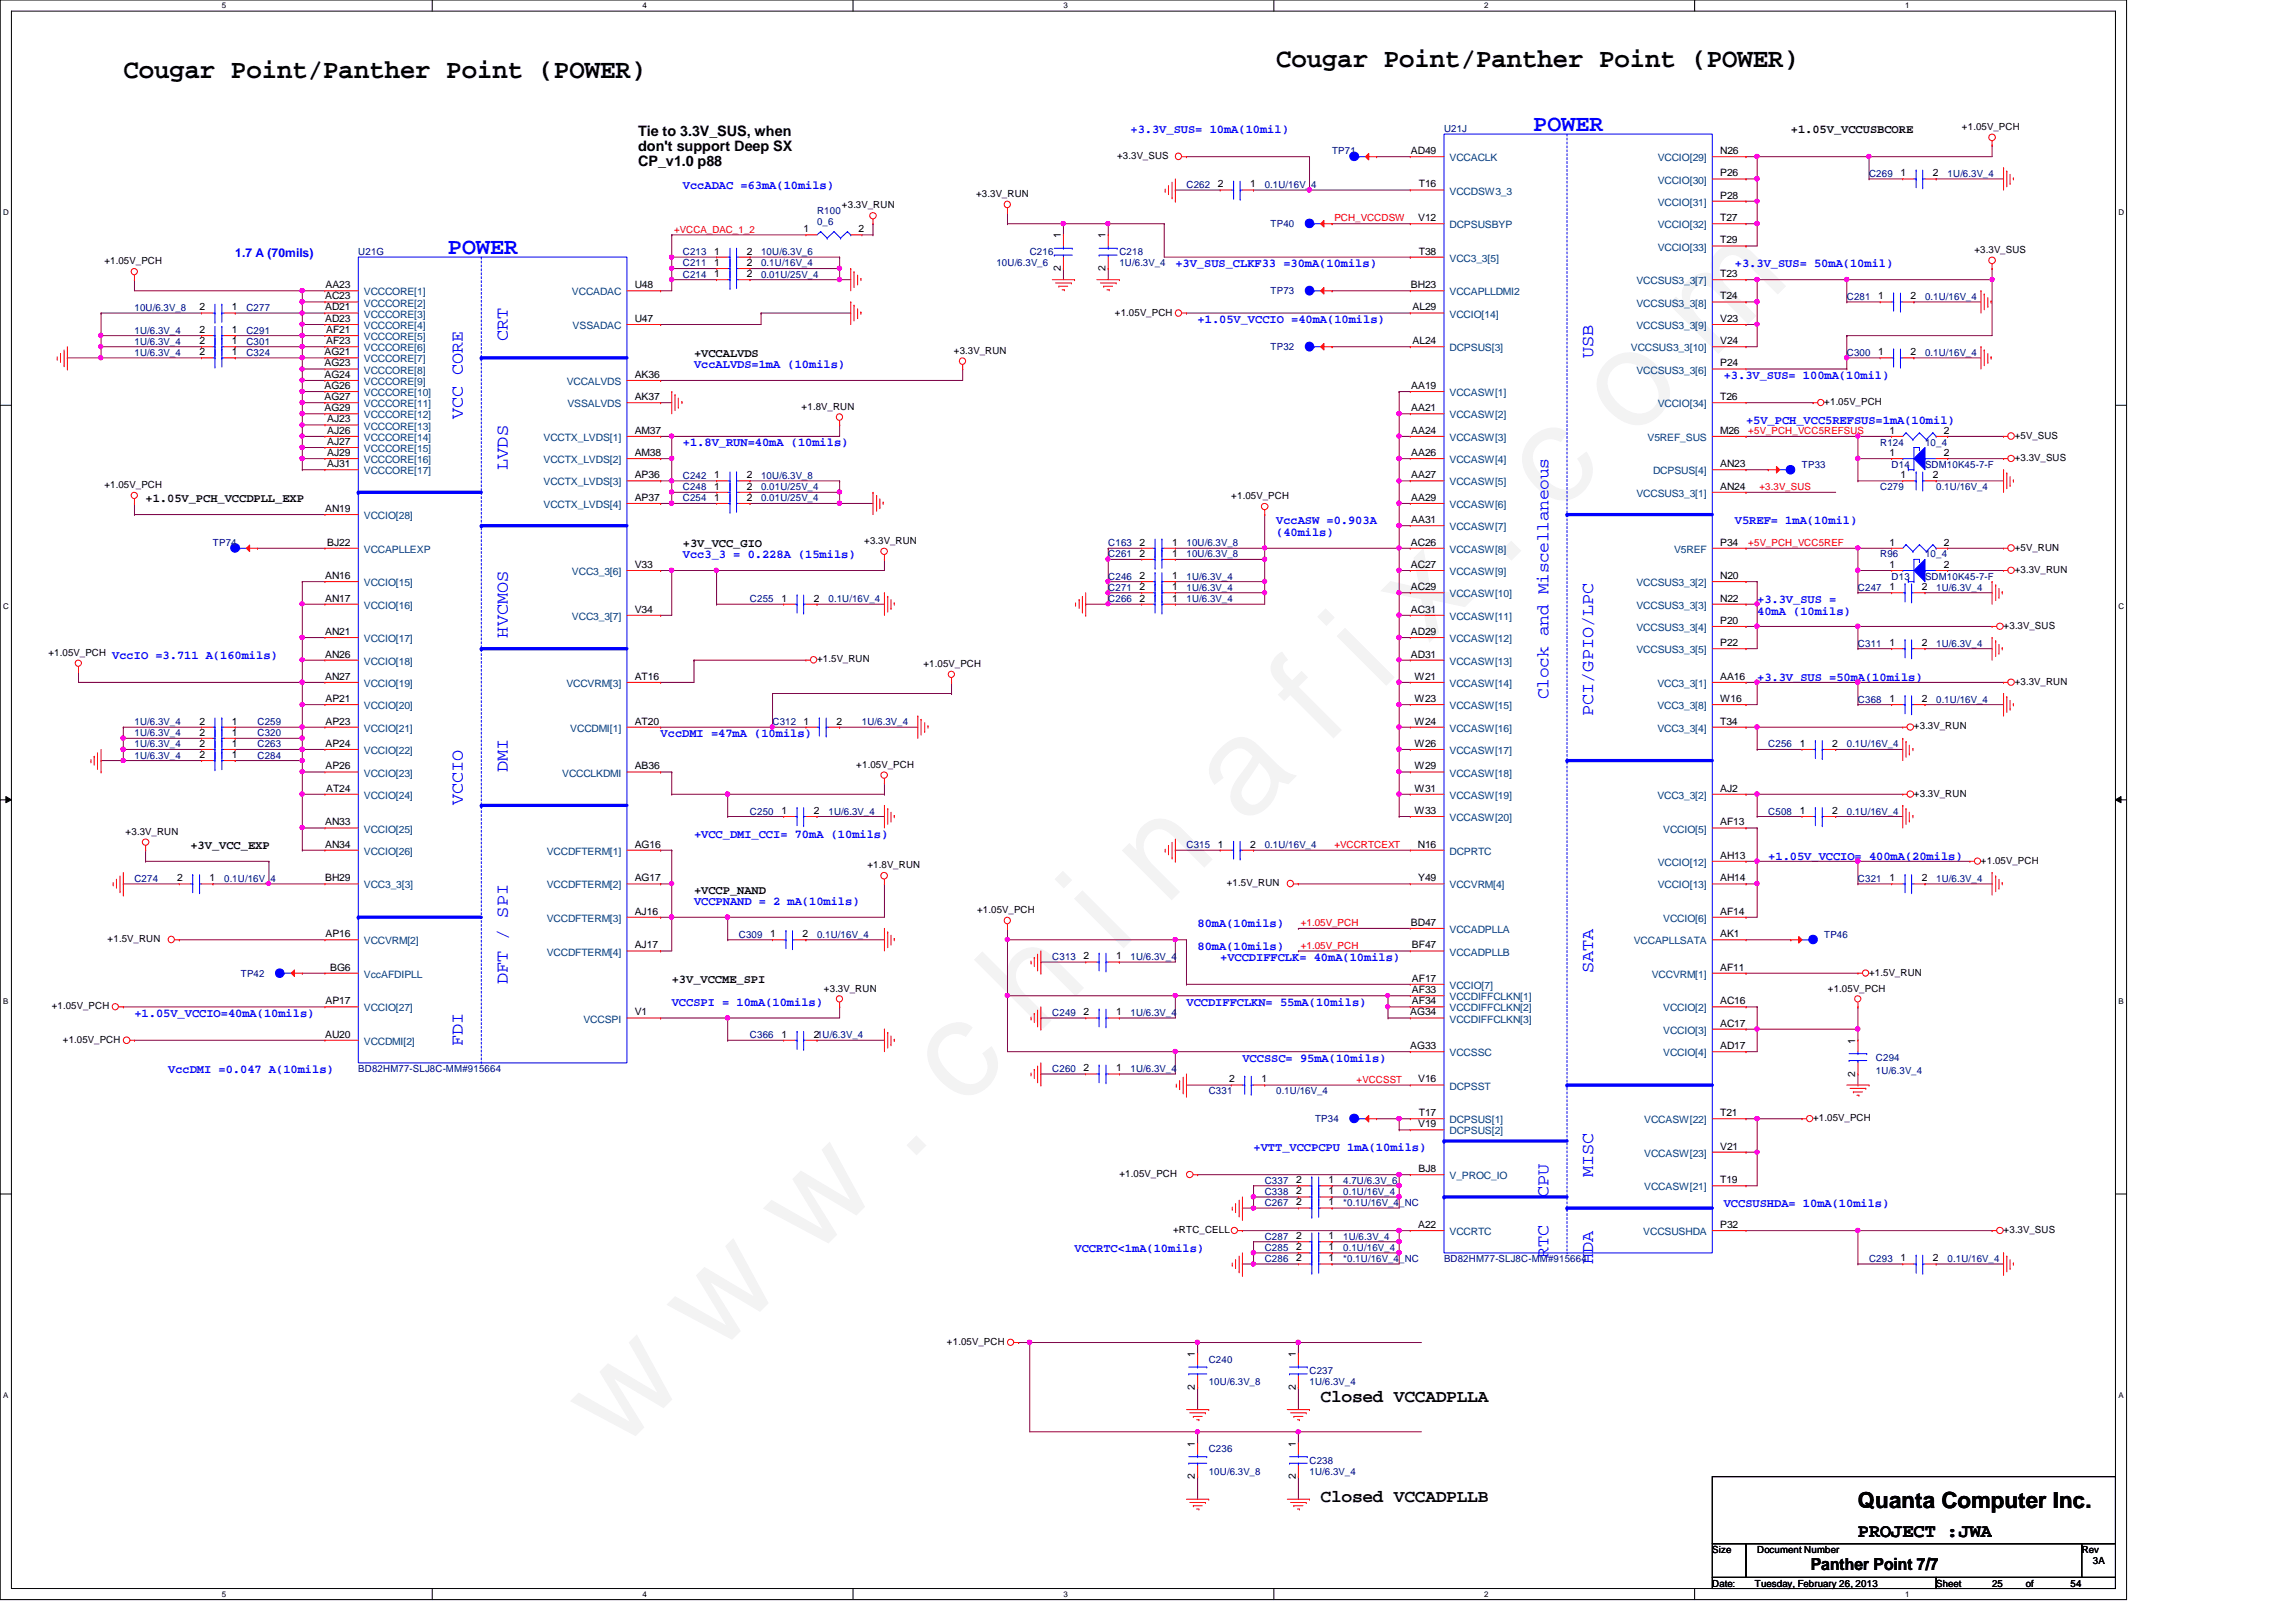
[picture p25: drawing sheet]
<svg xmlns="http://www.w3.org/2000/svg" width="297mm" height="210mm" viewBox="0 0 297 210" stroke-linecap="round" stroke-linejoin="round" font-family="sans-serif">
<defs><g id="words">
<text font-size="17.6" fill="#f0f" x="80.1" y="188" transform="rotate(-45 80.1 188)">w w w . c h i n a f i x . c o m</text>
<g font-size="3.5">
<text x="16" y="10.1">Cougar Point/Panther Point (POWER)</text>
<text x="165.1" y="8.6">Cougar Point/Panther Point (POWER)</text>
</g>
<g font-size="3" fill="#00f">
<text x="198.4" y="17">POWER</text>
<text x="58" y="32.9">POWER</text>
</g>
<text font-size="2.9" x="240.4" y="195.2">Quanta Computer Inc.</text>
<text font-size="2.5" x="240.4" y="198.9">PROJECT :JWA</text>
<g font-size="2.3" fill="#00f">
<text x="65.7" y="44.2" transform="rotate(-90 65.7 44.2)">CRT</text>
<text x="206.1" y="46.3" transform="rotate(-90 206.1 46.3)">USB</text>
<text x="59.9" y="54.3" transform="rotate(-90 59.9 54.3)">VCC CORE</text>
<text x="65.7" y="60.8" transform="rotate(-90 65.7 60.8)">LVDS</text>
<text x="65.7" y="82.5" transform="rotate(-90 65.7 82.5)">HVCMOS</text>
<text x="200.3" y="90.5" transform="rotate(-90 200.3 90.5)">Clock and Miscellaneous</text>
<text x="206.1" y="92.7" transform="rotate(-90 206.1 92.7)">PCI/GPIO/LPC</text>
<text x="65.7" y="99.9" transform="rotate(-90 65.7 99.9)">DMI</text>
<text x="59.9" y="104.2" transform="rotate(-90 59.9 104.2)">VCCIO</text>
<text x="206.1" y="125.9" transform="rotate(-90 206.1 125.9)">SATA</text>
<text x="65.7" y="127.4" transform="rotate(-90 65.7 127.4)">DFT / SPI</text>
<text x="59.9" y="135.4" transform="rotate(-90 59.9 135.4)">FDI</text>
<text x="200.3" y="154.9" transform="rotate(-90 200.3 154.9)">CPU</text>
<text x="206.1" y="152.3" transform="rotate(-90 206.1 152.3)">MISC</text>
<text x="200.3" y="162.9" transform="rotate(-90 200.3 162.9)">RTC</text>
<text x="206.1" y="163.6" transform="rotate(-90 206.1 163.6)">HDA</text>
</g>
<g font-size="2.3">
<text x="170.9" y="181.4">Closed VCCADPLLA</text>
<text x="170.9" y="194.4">Closed VCCADPLLB</text>
</g>
<text font-size="2.2" x="234.3" y="203.1">Panther Point 7/7</text>
<g font-size="1.9">
<text x="82.5" y="17.6">Tie to 3.3V_SUS, when</text>
<text x="82.5" y="19.5">don't support Deep SX</text>
<text x="82.5" y="21.4">CP_v1.0 p88</text>
</g>
<g font-size="1.6" fill="#00f">
<text x="146.3" y="17.2">+3.3V_SUS= 10mA(10mil)</text>
<text x="88.3" y="24.4">VccADAC =63mA(10mils)</text>
<text x="30.4" y="33.3">1.7 A (70mils)</text>
<text x="152.1" y="34.5">+3V_SUS_CLKF33 =30mA(10mils)</text>
<text x="224.4" y="34.5">+3.3V_SUS= 50mA(10mil)</text>
<text x="154.9" y="41.8">+1.05V_VCCIO =40mA(10mils)</text>
<text x="89.8" y="47.6">VccALVDS=1mA (10mils)</text>
<text x="223" y="49">+3.3V_SUS= 100mA(10mil)</text>
<text x="88.3" y="57.7">+1.8V_RUN=40mA (10mils)</text>
<text x="225.9" y="54.8">+5V_PCH_VCC5REFSUS=1mA(10mil)</text>
<text x="165.1" y="67.9">VccASW =0.903A</text>
<text x="165.1" y="69.4">(40mils)</text>
<text x="224.4" y="67.9">V5REF= 1mA(10mil)</text>
<text x="88.3" y="72.2">Vcc3_3 = 0.228A (15mils)</text>
<text x="227.3" y="78">+3.3V_SUS =</text>
<text x="227.3" y="79.5">40mA (10mils)</text>
<text x="14.5" y="85.2">VccIO =3.711 A(160mils)</text>
<text x="227.3" y="88.1">+3.3V_SUS =50mA(10mils)</text>
<text x="85.5" y="95.4">VccDMI =47mA (10mils)</text>
<text x="89.8" y="108.4">+VCC_DMI_CCI= 70mA (10mils)</text>
<text x="228.8" y="111.3">+1.05V_VCCIO= 400mA(20mils)</text>
<text x="89.8" y="117.1">VCCPNAND = 2 mA(10mils)</text>
<text x="154.9" y="120">80mA(10mils)</text>
<text x="154.9" y="122.9">80mA(10mils)</text>
<text x="157.9" y="124.3">+VCCDIFFCLK= 40mA(10mils)</text>
<text x="17.4" y="131.6">+1.05V_VCCIO=40mA(10mils)</text>
<text x="86.9" y="130.1">VCCSPI = 10mA(10mils)</text>
<text x="153.5" y="130.1">VCCDIFFCLKN= 55mA(10mils)</text>
<text x="160.7" y="137.4">VCCSSC= 95mA(10mils)</text>
<text x="21.8" y="138.8">VccDMI =0.047 A(10mils)</text>
<text x="162.2" y="148.9">+VTT_VCCPCPU 1mA(10mils)</text>
<text x="139" y="162">VCCRTC&lt;1mA(10mils)</text>
<text x="223" y="156.2">VCCSUSHDA= 10mA(10mils)</text>
</g>
<g font-size="1.6">
<text x="231.7" y="17.2">+1.05V_VCCUSBCORE</text>
<text x="89.8" y="46.1">+VCCALVDS</text>
<text x="18.8" y="65">+1.05V_PCH_VCCDPLL_EXP</text>
<text x="88.3" y="70.7">+3V_VCC_GIO</text>
<text x="24.6" y="109.9">+3V_VCC_EXP</text>
<text x="89.8" y="115.7">+VCCP_NAND</text>
<text x="86.9" y="127.2">+3V_VCCME_SPI</text>
</g>
<g font-size="1.3" fill="#000080">
<text x="186.8" y="17.1">U21J</text>
<text x="172.3" y="20">TP71</text>
<text x="241.8" y="22.9">C269</text>
<text x="252" y="22.9">1U/6.3V_4</text>
<text x="105.7" y="27.7">R100</text>
<text x="105.7" y="29.1">0_6</text>
<text x="153.5" y="24.3">C262</text>
<text x="163.6" y="24.3">0.1U/16V_4</text>
<text x="164.4" y="29.4">TP40</text>
<text x="46.4" y="33">U21G</text>
<text x="88.3" y="34.5">C211</text>
<text x="88.3" y="35.9">C214</text>
<text x="88.3" y="33">C213</text>
<text x="98.5" y="34.5">0.1U/16V_4</text>
<text x="98.5" y="35.9">0.01U/25V_4</text>
<text x="98.5" y="33">10U/6.3V_6</text>
<text x="128.9" y="34.5">10U/6.3V_6</text>
<text x="133.2" y="33">C216</text>
<text x="144.8" y="33">C218</text>
<text x="144.8" y="34.5">1U/6.3V_4</text>
<text x="17.4" y="40.3">10U/6.3V_8</text>
<text x="31.9" y="40.3">C277</text>
<text x="164.4" y="38.1">TP73</text>
<text x="238.9" y="38.8">C281</text>
<text x="249" y="38.8">0.1U/16V_4</text>
<text x="17.4" y="43.2">1U/6.3V_4</text>
<text x="17.4" y="44.6">1U/6.3V_4</text>
<text x="17.4" y="46.1">1U/6.3V_4</text>
<text x="31.9" y="43.2">C291</text>
<text x="31.9" y="44.6">C301</text>
<text x="31.9" y="46.1">C324</text>
<text x="164.4" y="45.3">TP32</text>
<text x="238.9" y="46.1">C300</text>
<text x="249" y="46.1">0.1U/16V_4</text>
<text x="243.2" y="57.7">R124</text>
<text x="249" y="57.7">10_4</text>
<text x="88.3" y="64.9">C254</text>
<text x="88.3" y="63.4">C248</text>
<text x="88.3" y="62">C242</text>
<text x="98.5" y="64.9">0.01U/25V_4</text>
<text x="98.5" y="63.4">0.01U/25V_4</text>
<text x="98.5" y="62">10U/6.3V_8</text>
<text x="233.1" y="60.5">TP33</text>
<text x="243.2" y="63.4">C279</text>
<text x="244.7" y="60.5">D14</text>
<text x="249" y="60.5">SDM10K45-7-F</text>
<text x="250.5" y="63.4">0.1U/16V_4</text>
<text x="27.6" y="70.7">TP74</text>
<text x="143.4" y="70.7">C163</text>
<text x="153.5" y="70.7">10U/6.3V_8</text>
<text x="97" y="77.9">C255</text>
<text x="107.2" y="77.9">0.1U/16V_4</text>
<text x="143.4" y="72.1">C261</text>
<text x="143.4" y="76.5">C271</text>
<text x="143.4" y="75">C246</text>
<text x="143.4" y="77.9">C266</text>
<text x="153.5" y="72.1">10U/6.3V_8</text>
<text x="153.5" y="76.5">1U/6.3V_4</text>
<text x="153.5" y="75">1U/6.3V_4</text>
<text x="153.5" y="77.9">1U/6.3V_4</text>
<text x="240.4" y="76.5">C247</text>
<text x="243.2" y="72.1">R96</text>
<text x="244.7" y="75">D13</text>
<text x="249" y="72.1">10_4</text>
<text x="249" y="75">SDM10K45-7-F</text>
<text x="250.5" y="76.5">1U/6.3V_4</text>
<text x="240.4" y="83.7">C311</text>
<text x="250.5" y="83.7">1U/6.3V_4</text>
<text x="17.4" y="93.9">1U/6.3V_4</text>
<text x="17.4" y="95.3">1U/6.3V_4</text>
<text x="33.3" y="93.9">C259</text>
<text x="33.3" y="95.3">C320</text>
<text x="99.9" y="93.9">C312</text>
<text x="111.5" y="93.9">1U/6.3V_4</text>
<text x="240.4" y="90.9">C368</text>
<text x="250.5" y="90.9">0.1U/16V_4</text>
<text x="17.4" y="96.7">1U/6.3V_4</text>
<text x="17.4" y="98.2">1U/6.3V_4</text>
<text x="33.3" y="96.7">C263</text>
<text x="33.3" y="98.2">C284</text>
<text x="228.8" y="96.7">C256</text>
<text x="238.9" y="96.7">0.1U/16V_4</text>
<text x="97" y="105.4">C250</text>
<text x="107.2" y="105.4">1U/6.3V_4</text>
<text x="228.8" y="105.4">C508</text>
<text x="238.9" y="105.4">0.1U/16V_4</text>
<text x="153.5" y="109.8">C315</text>
<text x="163.6" y="109.8">0.1U/16V_4</text>
<text x="17.4" y="114.1">C274</text>
<text x="29" y="114.1">0.1U/16V_4</text>
<text x="240.4" y="114.1">C321</text>
<text x="250.5" y="114.1">1U/6.3V_4</text>
<text x="95.6" y="121.3">C309</text>
<text x="105.7" y="121.3">0.1U/16V_4</text>
<text x="136.1" y="124.2">C313</text>
<text x="146.3" y="124.2">1U/6.3V_4</text>
<text x="236" y="121.3">TP46</text>
<text x="31.2" y="126.4">TP42</text>
<text x="136.1" y="131.5">C249</text>
<text x="146.3" y="131.5">1U/6.3V_4</text>
<text x="97" y="134.4">C366</text>
<text x="242.7" y="137.3">C294</text>
<text x="46.4" y="138.7">BD82HM77-SLJ8C-MM#915664</text>
<text x="136.1" y="138.7">C260</text>
<text x="146.3" y="138.7">1U/6.3V_4</text>
<text x="156.4" y="141.6">C331</text>
<text x="165.1" y="141.6">0.1U/16V_4</text>
<text x="242.7" y="139">1U/6.3V_4</text>
<text x="170.1" y="145.2">TP34</text>
<text x="163.6" y="154.6">C338</text>
<text x="163.6" y="153.2">C337</text>
<text x="173.8" y="154.6">0.1U/16V_4</text>
<text x="173.8" y="153.2">4.7U/6.3V_6</text>
<text x="163.6" y="160.4">C287</text>
<text x="163.6" y="156.1">C267</text>
<text x="163.6" y="161.9">C285</text>
<text x="173.8" y="160.4">1U/6.3V_4</text>
<text x="173.8" y="156.1">*0.1U/16V_4_NC</text>
<text x="173.8" y="161.9">0.1U/16V_4</text>
<text x="163.6" y="163.3">C286</text>
<text x="173.8" y="163.3">*0.1U/16V_4_NC</text>
<text x="186.8" y="163.3">BD82HM77-SLJ8C-MM#915664</text>
<text x="241.8" y="163.3">C293</text>
<text x="252" y="163.3">0.1U/16V_4</text>
<text x="156.4" y="176.4">C240</text>
<text x="156.4" y="179.2">10U/6.3V_8</text>
<text x="169.4" y="177.8">C237</text>
<text x="169.4" y="179.2">1U/6.3V_4</text>
<text x="156.4" y="188">C236</text>
<text x="156.4" y="190.8">10U/6.3V_8</text>
<text x="169.4" y="189.4">C238</text>
<text x="169.4" y="190.8">1U/6.3V_4</text>
</g>
<g font-size="1.3">
<text x="253.8" y="16.8">+1.05V_PCH</text>
<text x="144.5" y="20.6">+3.3V_SUS</text>
<text x="182.5" y="19.9">AD49</text>
<text x="222.5" y="19.9">N26</text>
<text x="222.5" y="22.8">P26</text>
<text x="245.9" y="22.8">1</text>
<text x="250.1" y="22.8">2</text>
<text x="108.9" y="27">+3.3V_RUN</text>
<text x="126.3" y="25.5">+3.3V_RUN</text>
<text x="157.6" y="24.3">2</text>
<text x="161.8" y="24.3">1</text>
<text x="183.5" y="28.6">V12</text>
<text x="183.6" y="24.3">T16</text>
<text x="222.5" y="25.7">P28</text>
<text x="222.5" y="28.6">T27</text>
<text x="13.5" y="34.2">+1.05V_PCH</text>
<text x="92.4" y="34.4">1</text>
<text x="92.4" y="35.9">1</text>
<text x="92.4" y="32.9">1</text>
<text x="96.6" y="34.4">2</text>
<text x="96.6" y="35.9">2</text>
<text x="96.6" y="32.9">2</text>
<text x="104" y="30.1">1</text>
<text x="111.1" y="30.1">2</text>
<text x="137.2" y="35.1" transform="rotate(-90 137.2 35.1)">2</text>
<text x="137.2" y="30.8" transform="rotate(-90 137.2 30.8)">1</text>
<text x="143" y="35.1" transform="rotate(-90 143 35.1)">2</text>
<text x="143" y="30.8" transform="rotate(-90 143 30.8)">1</text>
<text x="183.6" y="32.9">T38</text>
<text x="222.5" y="35.9">T23</text>
<text x="222.5" y="31.5">T29</text>
<text x="255.4" y="32.7">+3.3V_SUS</text>
<text x="25.8" y="40.2">2</text>
<text x="30" y="40.2">1</text>
<text x="42.1" y="38.7">AC23</text>
<text x="42.1" y="40.2">AD21</text>
<text x="42.1" y="41.7">AD23</text>
<text x="42.1" y="37.3">AA23</text>
<text x="82.1" y="37.3">U48</text>
<text x="82.1" y="41.7">U47</text>
<text x="144.2" y="40.9">+1.05V_PCH</text>
<text x="182.5" y="37.3">BH23</text>
<text x="182.7" y="40.2">AL29</text>
<text x="222.5" y="41.7">V23</text>
<text x="222.5" y="38.7">T24</text>
<text x="243" y="38.7">1</text>
<text x="247.2" y="38.7">2</text>
<text x="25.8" y="43.1">2</text>
<text x="25.8" y="44.5">2</text>
<text x="25.8" y="46">2</text>
<text x="30" y="43.1">1</text>
<text x="30" y="44.5">1</text>
<text x="30" y="46">1</text>
<text x="42" y="46">AG21</text>
<text x="42" y="47.4">AG23</text>
<text x="42.2" y="43.1">AF21</text>
<text x="42.2" y="44.5">AF23</text>
<text x="123.4" y="45.8">+3.3V_RUN</text>
<text x="182.7" y="44.5">AL24</text>
<text x="222.5" y="47.4">P24</text>
<text x="222.5" y="44.5">V24</text>
<text x="243" y="46">1</text>
<text x="247.2" y="46">2</text>
<text x="42" y="48.9">AG24</text>
<text x="42" y="50.3">AG26</text>
<text x="42" y="51.8">AG27</text>
<text x="42" y="53.2">AG29</text>
<text x="82.1" y="48.9">AK36</text>
<text x="82.1" y="51.8">AK37</text>
<text x="103.7" y="53">+1.8V_RUN</text>
<text x="182.6" y="50.3">AA19</text>
<text x="182.6" y="53.2">AA21</text>
<text x="222.5" y="51.8">T26</text>
<text x="236" y="52.4">+1.05V_PCH</text>
<text x="42.3" y="54.7">AJ23</text>
<text x="42.3" y="56.1">AJ26</text>
<text x="42.3" y="57.6">AJ27</text>
<text x="42.3" y="59">AJ29</text>
<text x="82.1" y="56.1">AM37</text>
<text x="82.1" y="59">AM38</text>
<text x="182.6" y="56.1">AA24</text>
<text x="182.6" y="59">AA26</text>
<text x="222.5" y="56.1">M26</text>
<text x="244.4" y="59">1</text>
<text x="244.4" y="56.1">1</text>
<text x="251.5" y="59">2</text>
<text x="251.5" y="56.1">2</text>
<text x="260.6" y="56.8">+5V_SUS</text>
<text x="260.6" y="59.6">+3.3V_SUS</text>
<text x="13.5" y="63.2">+1.05V_PCH</text>
<text x="42.3" y="60.5">AJ31</text>
<text x="82.1" y="64.8">AP37</text>
<text x="82.1" y="61.9">AP36</text>
<text x="92.4" y="64.8">1</text>
<text x="92.4" y="63.4">1</text>
<text x="92.4" y="61.9">1</text>
<text x="96.6" y="64.8">2</text>
<text x="96.6" y="63.4">2</text>
<text x="96.6" y="61.9">2</text>
<text x="159.3" y="64.6">+1.05V_PCH</text>
<text x="182.6" y="61.9">AA27</text>
<text x="182.6" y="64.8">AA29</text>
<text x="222.5" y="60.5">AN23</text>
<text x="222.5" y="63.4">AN24</text>
<text x="245.9" y="61.9">1</text>
<text x="250.1" y="61.9">2</text>
<text x="42.1" y="66.3">AN19</text>
<text x="42.3" y="70.6">BJ22</text>
<text x="111.8" y="70.4">+3.3V_RUN</text>
<text x="147.4" y="70.6">2</text>
<text x="151.6" y="70.6">1</text>
<text x="182.5" y="70.6">AC26</text>
<text x="182.6" y="67.7">AA31</text>
<text x="222.5" y="70.6">P34</text>
<text x="244.4" y="70.6">1</text>
<text x="251.5" y="70.6">2</text>
<text x="260.6" y="71.2">+5V_RUN</text>
<text x="42.1" y="74.9">AN16</text>
<text x="42.1" y="77.9">AN17</text>
<text x="82.1" y="73.5">V33</text>
<text x="101.1" y="77.9">1</text>
<text x="105.3" y="77.9">2</text>
<text x="147.4" y="72.1">2</text>
<text x="147.4" y="76.4">2</text>
<text x="147.4" y="74.9">2</text>
<text x="147.4" y="77.9">2</text>
<text x="151.6" y="72.1">1</text>
<text x="151.6" y="76.4">1</text>
<text x="151.6" y="74.9">1</text>
<text x="151.6" y="77.9">1</text>
<text x="182.5" y="73.5">AC27</text>
<text x="182.5" y="76.4">AC29</text>
<text x="222.5" y="74.9">N20</text>
<text x="222.5" y="77.9">N22</text>
<text x="244.4" y="76.4">1</text>
<text x="244.4" y="73.5">1</text>
<text x="248.6" y="76.4">2</text>
<text x="251.5" y="73.5">2</text>
<text x="260.6" y="74.1">+3.3V_RUN</text>
<text x="42.1" y="82.2">AN21</text>
<text x="82.1" y="79.3">V34</text>
<text x="182.5" y="79.3">AC31</text>
<text x="182.5" y="82.2">AD29</text>
<text x="222.5" y="80.7">P20</text>
<text x="222.5" y="83.6">P22</text>
<text x="244.4" y="83.6">1</text>
<text x="248.6" y="83.6">2</text>
<text x="259.2" y="81.4">+3.3V_SUS</text>
<text x="6.3" y="84.9">+1.05V_PCH</text>
<text x="42.1" y="85.1">AN26</text>
<text x="42.1" y="88">AN27</text>
<text x="82.1" y="88">AT16</text>
<text x="105.7" y="85.7">+1.5V_RUN</text>
<text x="119.5" y="86.3">+1.05V_PCH</text>
<text x="182.5" y="85.1">AD31</text>
<text x="183" y="88">W21</text>
<text x="222.5" y="88">AA16</text>
<text x="260.6" y="88.6">+3.3V_RUN</text>
<text x="25.8" y="93.8">2</text>
<text x="25.8" y="95.2">2</text>
<text x="30" y="93.8">1</text>
<text x="30" y="95.2">1</text>
<text x="42.1" y="90.8">AP21</text>
<text x="42.1" y="93.8">AP23</text>
<text x="82.1" y="93.8">AT20</text>
<text x="104" y="93.8">1</text>
<text x="108.2" y="93.8">2</text>
<text x="183" y="90.8">W23</text>
<text x="183" y="93.8">W24</text>
<text x="222.5" y="93.8">T34</text>
<text x="222.5" y="90.8">W16</text>
<text x="244.4" y="90.8">1</text>
<text x="247.6" y="94.4">+3.3V_RUN</text>
<text x="248.6" y="90.8">2</text>
<text x="25.8" y="96.6">2</text>
<text x="25.8" y="98.1">2</text>
<text x="30" y="96.6">1</text>
<text x="30" y="98.1">1</text>
<text x="42.1" y="99.6">AP26</text>
<text x="42.1" y="96.6">AP24</text>
<text x="82.1" y="99.6">AB36</text>
<text x="110.8" y="99.4">+1.05V_PCH</text>
<text x="183" y="96.6">W26</text>
<text x="183" y="99.6">W29</text>
<text x="232.8" y="96.6">1</text>
<text x="237" y="96.6">2</text>
<text x="42.1" y="106.8">AN33</text>
<text x="42.2" y="102.4">AT24</text>
<text x="101.1" y="105.3">1</text>
<text x="105.3" y="105.3">2</text>
<text x="183" y="102.4">W31</text>
<text x="183" y="105.3">W33</text>
<text x="222.5" y="106.8">AF13</text>
<text x="222.5" y="102.4">AJ2</text>
<text x="232.8" y="105.3">1</text>
<text x="237" y="105.3">2</text>
<text x="247.6" y="103.1">+3.3V_RUN</text>
<text x="16.3" y="108">+3.3V_RUN</text>
<text x="42.1" y="109.7">AN34</text>
<text x="82.1" y="109.7">AG16</text>
<text x="112.2" y="112.4">+1.8V_RUN</text>
<text x="157.6" y="109.7">1</text>
<text x="161.8" y="109.7">2</text>
<text x="183.4" y="109.7">N16</text>
<text x="222.5" y="111.1">AH13</text>
<text x="256.3" y="111.8">+1.05V_PCH</text>
<text x="22.9" y="114">2</text>
<text x="27.1" y="114">1</text>
<text x="42.1" y="114">BH29</text>
<text x="82.1" y="118.4">AJ16</text>
<text x="82.1" y="114">AG17</text>
<text x="126.4" y="118.2">+1.05V_PCH</text>
<text x="158.7" y="114.7">+1.5V_RUN</text>
<text x="182.5" y="119.8">BD47</text>
<text x="183.5" y="114">Y49</text>
<text x="222.5" y="118.4">AF14</text>
<text x="222.5" y="114">AH14</text>
<text x="244.4" y="114">1</text>
<text x="248.6" y="114">2</text>
<text x="13.9" y="121.9">+1.5V_RUN</text>
<text x="42.1" y="121.3">AP16</text>
<text x="42.7" y="125.6">BG6</text>
<text x="82.1" y="122.7">AJ17</text>
<text x="99.6" y="121.3">1</text>
<text x="103.8" y="121.3">2</text>
<text x="140.2" y="124.2">2</text>
<text x="144.4" y="124.2">1</text>
<text x="182.7" y="122.7">BF47</text>
<text x="222.5" y="125.6">AF11</text>
<text x="222.5" y="121.3">AK1</text>
<text x="6.7" y="130.6">+1.05V_PCH</text>
<text x="42.1" y="130">AP17</text>
<text x="82.1" y="131.4">V1</text>
<text x="106.6" y="128.3">+3.3V_RUN</text>
<text x="140.2" y="131.4">2</text>
<text x="144.4" y="131.4">1</text>
<text x="182.5" y="131.4">AG34</text>
<text x="182.7" y="128.5">AF33</text>
<text x="182.7" y="130">AF34</text>
<text x="182.7" y="127">AF17</text>
<text x="222.5" y="130">AC16</text>
<text x="236.5" y="128.3">+1.05V_PCH</text>
<text x="241.8" y="126.3">+1.5V_RUN</text>
<text x="8.1" y="135">+1.05V_PCH</text>
<text x="42.1" y="134.3">AU20</text>
<text x="101.1" y="134.3">1</text>
<text x="105.3" y="134.3">21U/6.3V_4</text>
<text x="182.5" y="135.8">AG33</text>
<text x="222.5" y="135.8">AD17</text>
<text x="222.5" y="132.8">AC17</text>
<text x="240" y="135.1" transform="rotate(-90 240 135.1)">1</text>
<text x="140.2" y="138.6">2</text>
<text x="144.4" y="138.6">1</text>
<text x="159" y="140.1">2</text>
<text x="163.2" y="140.1">1</text>
<text x="183.5" y="140.1">V16</text>
<text x="240" y="139.3" transform="rotate(-90 240 139.3)">2</text>
<text x="183.5" y="145.9">V19</text>
<text x="183.6" y="144.4">T17</text>
<text x="222.5" y="144.4">T21</text>
<text x="222.5" y="148.8">V21</text>
<text x="234.6" y="145.1">+1.05V_PCH</text>
<text x="144.8" y="152.3">+1.05V_PCH</text>
<text x="167.7" y="154.6">2</text>
<text x="167.7" y="156">2</text>
<text x="167.7" y="153.1">2</text>
<text x="171.9" y="154.6">1</text>
<text x="171.9" y="156">1</text>
<text x="171.9" y="153.1">1</text>
<text x="183.5" y="151.7">BJ8</text>
<text x="222.5" y="153.1">T19</text>
<text x="151.8" y="159.6">+RTC_CELL</text>
<text x="167.7" y="160.4">2</text>
<text x="167.7" y="161.8">2</text>
<text x="171.9" y="160.4">1</text>
<text x="171.9" y="161.8">1</text>
<text x="183.5" y="158.9">A22</text>
<text x="222.5" y="158.9">P32</text>
<text x="259.2" y="159.6">+3.3V_SUS</text>
<text x="167.7" y="163.2">2</text>
<text x="171.9" y="163.2">1</text>
<text x="245.9" y="163.2">1</text>
<text x="250.1" y="163.2">2</text>
<text x="122.5" y="174">+1.05V_PCH</text>
<text x="154.6" y="179.8" transform="rotate(-90 154.6 179.8)">2</text>
<text x="154.6" y="175.6" transform="rotate(-90 154.6 175.6)">1</text>
<text x="167.6" y="179.8" transform="rotate(-90 167.6 179.8)">2</text>
<text x="167.6" y="175.6" transform="rotate(-90 167.6 175.6)">1</text>
<text x="154.6" y="191.4" transform="rotate(-90 154.6 191.4)">2</text>
<text x="154.6" y="187.2" transform="rotate(-90 154.6 187.2)">1</text>
<text x="167.6" y="191.4" transform="rotate(-90 167.6 191.4)">2</text>
<text x="167.6" y="187.2" transform="rotate(-90 167.6 187.2)">1</text>
<text x="221.5" y="201">Size</text>
<text x="227.3" y="201">Document Number</text>
<text x="269.3" y="201">Rev</text>
<text x="270.8" y="202.4">3A</text>
<text x="221.5" y="205.3">Date:</text>
<text x="227" y="205.3">Tuesday, February 26, 2013</text>
<text x="250.5" y="205.3">Sheet</text>
<text x="257.7" y="205.3">25</text>
<text x="262.1" y="205.3">of</text>
<text x="267.9" y="205.3">54</text>
</g>
<g font-size="1.3" fill="#004080">
<text x="187.5" y="20.9">VCCACLK</text>
<text x="214.5" y="20.9">VCCIO[29]</text>
<text x="214.5" y="23.7">VCCIO[30]</text>
<text x="187.5" y="29.5">DCPSUSBYP</text>
<text x="187.5" y="25.2">VCCDSW3_3</text>
<text x="214.5" y="26.6">VCCIO[31]</text>
<text x="214.5" y="29.5">VCCIO[32]</text>
<text x="187.5" y="33.9">VCC3_3[5]</text>
<text x="214.5" y="32.4">VCCIO[33]</text>
<text x="47.1" y="38.2">VCCCORE[1]</text>
<text x="47.1" y="39.7">VCCCORE[2]</text>
<text x="47.1" y="41.1">VCCCORE[3]</text>
<text x="74" y="38.2">VCCADAC</text>
<text x="187.5" y="41.1">VCCIO[14]</text>
<text x="187.5" y="38.2">VCCAPLLDMI2</text>
<text x="211.7" y="39.7">VCCSUS3_3[8]</text>
<text x="211.7" y="36.8">VCCSUS3_3[7]</text>
<text x="47.1" y="42.6">VCCCORE[4]</text>
<text x="47.1" y="44">VCCCORE[5]</text>
<text x="47.1" y="45.5">VCCCORE[6]</text>
<text x="47.1" y="46.9">VCCCORE[7]</text>
<text x="74.1" y="42.6">VSSADAC</text>
<text x="187.5" y="45.5">DCPSUS[3]</text>
<text x="211" y="45.5">VCCSUS3_3[10]</text>
<text x="211.7" y="42.6">VCCSUS3_3[9]</text>
<text x="47.1" y="48.3">VCCCORE[8]</text>
<text x="47.1" y="49.8">VCCCORE[9]</text>
<text x="47.1" y="51.3">VCCCORE[10]</text>
<text x="47.1" y="52.7">VCCCORE[11]</text>
<text x="73.3" y="49.8">VCCALVDS</text>
<text x="73.4" y="52.7">VSSALVDS</text>
<text x="187.5" y="51.3">VCCASW[1]</text>
<text x="211.7" y="48.3">VCCSUS3_3[6]</text>
<text x="214.5" y="52.7">VCCIO[34]</text>
<text x="47.1" y="54.1">VCCCORE[12]</text>
<text x="47.1" y="55.6">VCCCORE[13]</text>
<text x="47.1" y="57.1">VCCCORE[14]</text>
<text x="47.1" y="58.5">VCCCORE[15]</text>
<text x="47.1" y="59.9">VCCCORE[16]</text>
<text x="70.3" y="57.1">VCCTX_LVDS[1]</text>
<text x="70.3" y="59.9">VCCTX_LVDS[2]</text>
<text x="187.5" y="54.1">VCCASW[2]</text>
<text x="187.5" y="57.1">VCCASW[3]</text>
<text x="187.5" y="59.9">VCCASW[4]</text>
<text x="213.1" y="57.1">V5REF_SUS</text>
<text x="47.1" y="61.4">VCCCORE[17]</text>
<text x="70.3" y="65.7">VCCTX_LVDS[4]</text>
<text x="70.3" y="62.8">VCCTX_LVDS[3]</text>
<text x="187.5" y="62.8">VCCASW[5]</text>
<text x="187.5" y="65.7">VCCASW[6]</text>
<text x="211.7" y="64.3">VCCSUS3_3[1]</text>
<text x="213.9" y="61.4">DCPSUS[4]</text>
<text x="47.1" y="71.5">VCCAPLLEXP</text>
<text x="47.1" y="67.2">VCCIO[28]</text>
<text x="187.5" y="68.6">VCCASW[7]</text>
<text x="187.5" y="71.5">VCCASW[8]</text>
<text x="216.6" y="71.5">V5REF</text>
<text x="47.1" y="75.9">VCCIO[15]</text>
<text x="74" y="74.4">VCC3_3[6]</text>
<text x="187.5" y="74.4">VCCASW[9]</text>
<text x="187.5" y="77.3">VCCASW[10]</text>
<text x="211.7" y="75.9">VCCSUS3_3[2]</text>
<text x="47.1" y="83.1">VCCIO[17]</text>
<text x="47.1" y="78.8">VCCIO[16]</text>
<text x="74" y="80.2">VCC3_3[7]</text>
<text x="187.5" y="80.2">VCCASW[11]</text>
<text x="187.5" y="83.1">VCCASW[12]</text>
<text x="211.7" y="78.8">VCCSUS3_3[3]</text>
<text x="211.7" y="81.7">VCCSUS3_3[4]</text>
<text x="47.1" y="86">VCCIO[18]</text>
<text x="47.1" y="88.9">VCCIO[19]</text>
<text x="73.3" y="88.9">VCCVRM[3]</text>
<text x="187.5" y="86">VCCASW[13]</text>
<text x="187.5" y="88.9">VCCASW[14]</text>
<text x="211.7" y="84.5">VCCSUS3_3[5]</text>
<text x="214.4" y="88.9">VCC3_3[1]</text>
<text x="47.1" y="91.8">VCCIO[20]</text>
<text x="47.1" y="94.7">VCCIO[21]</text>
<text x="73.8" y="94.7">VCCDMI[1]</text>
<text x="187.5" y="91.8">VCCASW[15]</text>
<text x="187.5" y="94.7">VCCASW[16]</text>
<text x="214.4" y="94.7">VCC3_3[4]</text>
<text x="214.4" y="91.8">VCC3_3[8]</text>
<text x="47.1" y="100.5">VCCIO[23]</text>
<text x="47.1" y="97.6">VCCIO[22]</text>
<text x="72.7" y="100.5">VCCCLKDMI</text>
<text x="187.5" y="97.6">VCCASW[17]</text>
<text x="187.5" y="100.5">VCCASW[18]</text>
<text x="47.1" y="103.4">VCCIO[24]</text>
<text x="47.1" y="107.7">VCCIO[25]</text>
<text x="187.5" y="103.4">VCCASW[19]</text>
<text x="187.5" y="106.3">VCCASW[20]</text>
<text x="214.4" y="103.4">VCC3_3[2]</text>
<text x="215.2" y="107.7">VCCIO[5]</text>
<text x="47.1" y="110.6">VCCIO[26]</text>
<text x="70.7" y="110.6">VCCDFTERM[1]</text>
<text x="187.5" y="110.6">DCPRTC</text>
<text x="214.5" y="112.1">VCCIO[12]</text>
<text x="47.1" y="115">VCC3_3[3]</text>
<text x="70.7" y="119.3">VCCDFTERM[3]</text>
<text x="70.7" y="115">VCCDFTERM[2]</text>
<text x="187.5" y="115">VCCVRM[4]</text>
<text x="214.5" y="115">VCCIO[13]</text>
<text x="215.2" y="119.3">VCCIO[6]</text>
<text x="47.1" y="122.2">VCCVRM[2]</text>
<text x="70.7" y="123.7">VCCDFTERM[4]</text>
<text x="187.5" y="123.7">VCCADPLLB</text>
<text x="187.5" y="120.7">VCCADPLLA</text>
<text x="211.4" y="122.2">VCCAPLLSATA</text>
<text x="47.1" y="126.5">VccAFDIPLL</text>
<text x="47.1" y="130.9">VCCIO[27]</text>
<text x="187.5" y="129.5">VCCDIFFCLKN[1]</text>
<text x="187.5" y="130.9">VCCDIFFCLKN[2]</text>
<text x="187.5" y="128">VCCIO[7]</text>
<text x="213.7" y="126.5">VCCVRM[1]</text>
<text x="215.2" y="130.9">VCCIO[2]</text>
<text x="47.1" y="135.2">VCCDMI[2]</text>
<text x="75.5" y="132.3">VCCSPI</text>
<text x="187.5" y="136.7">VCCSSC</text>
<text x="187.5" y="132.3">VCCDIFFCLKN[3]</text>
<text x="215.2" y="136.7">VCCIO[4]</text>
<text x="215.2" y="133.8">VCCIO[3]</text>
<text x="187.5" y="141">DCPSST</text>
<text x="187.5" y="145.4">DCPSUS[1]</text>
<text x="187.5" y="146.8">DCPSUS[2]</text>
<text x="212.7" y="145.4">VCCASW[22]</text>
<text x="212.7" y="149.7">VCCASW[23]</text>
<text x="187.5" y="152.6">V_PROC_IO</text>
<text x="212.7" y="154.1">VCCASW[21]</text>
<text x="187.5" y="159.9">VCCRTC</text>
<text x="212.6" y="159.9">VCCSUSHDA</text>
</g>
<g font-size="1.3" fill="#f00">
<text x="172.6" y="28.7">PCH_VCCDSW</text>
<text x="87.2" y="30.1">+VCCA_DAC_1_2</text>
<text x="226.2" y="56.2">+5V_PCH_VCC5REFSUS</text>
<text x="227.6" y="63.4">+3.3V_SUS</text>
<text x="226.2" y="70.7">+5V_PCH_VCC5REF</text>
<text x="172.6" y="109.7">+VCCRTCEXT</text>
<text x="168.3" y="119.8">+1.05V_PCH</text>
<text x="168.3" y="122.8">+1.05V_PCH</text>
<text x="175.5" y="140.1">+VCCSST</text>
</g>
<g font-size="1">
<text x="28.7" y="1.1">5</text>
<text x="83.1" y="1.1">4</text>
<text x="137.6" y="1.1">3</text>
<text x="192" y="1.1">2</text>
<text x="246.5" y="1.1">1</text>
<text x=".4" y="27.8">D</text>
<text x="274.1" y="27.8">D</text>
<text x=".4" y="78.8">C</text>
<text x="274.1" y="78.8">C</text>
<text x=".4" y="129.9">B</text>
<text x="274.1" y="129.9">B</text>
<text x=".4" y="180.9">A</text>
<text x="274.1" y="180.9">A</text>
<text x="28.7" y="206.6">5</text>
<text x="83.1" y="206.6">4</text>
<text x="137.6" y="206.6">3</text>
<text x="192" y="206.6">2</text>
<text x="246.5" y="206.6">1</text>
</g>
</g></defs>
<path d="M0 0h275.1v207h-275.1zM1.5 1.4h272.2v204.2h-272.2z" fill="none" stroke="#000" stroke-width=".13"/>
<g fill="#fff">
<path d="M28.7 .2h.5v1.1h-.5z"/>
<path d="M28.7 205.7h.5v1.2h-.5z"/>
</g>
<path d="M55.9 0v1.4M55.9 205.6v1.4" fill="none" stroke="#000" stroke-width=".13"/>
<g fill="#fff">
<path d="M83.1 .2h.6v1.1h-.6z"/>
<path d="M83.1 205.7h.6v1.2h-.6z"/>
</g>
<path d="M110.4 0v1.4M110.4 205.6v1.4" fill="none" stroke="#000" stroke-width=".13"/>
<g fill="#fff">
<path d="M137.6 .2h.5v1.1h-.5z"/>
<path d="M137.6 205.7h.5v1.2h-.5z"/>
</g>
<path d="M164.8 0v1.4M164.8 205.6v1.4" fill="none" stroke="#000" stroke-width=".13"/>
<g fill="#fff">
<path d="M192 .2h.6v1.1h-.6z"/>
<path d="M192 205.7h.6v1.2h-.6z"/>
</g>
<path d="M219.2 0v1.4M219.2 205.6v1.4" fill="none" stroke="#000" stroke-width=".13"/>
<g fill="#fff">
<path d="M246.5 .2h.5v1.1h-.5z"/>
<path d="M246.5 205.7h.5v1.2h-.5z"/>
<path d="M.4 26.9h.7v1.2h-.7z"/>
<path d="M274.1 26.9h.7v1.2h-.7z"/>
<path d="M.4 77.9h.7v1.2h-.7z"/>
<path d="M274.1 77.9h.7v1.2h-.7z"/>
</g>
<path d="M0 52.5h1.5M273.7 52.5h1.4" fill="none" stroke="#000" stroke-width=".13"/>
<g fill="#fff">
<path d="M.4 129h.7v1.1h-.7z"/>
<path d="M274.1 129h.6v1.1h-.6z"/>
</g>
<path d="M0 103.5h1.5M.8 103.1l.7 .4-.7 .4zM273.7 103.5l.7-.4v.8zM273.7 103.5h1.4" fill="none" stroke="#000" stroke-width=".13"/>
<path d="M.8 103.1l.7 .4-.7 .4zM273.7 103.5l.7-.4v.8z" fill="#000"/>
<g fill="#fff">
<path d="M.4 180h.7v1.1h-.7z"/>
<path d="M274.1 180h.6v1.1h-.6z"/>
</g>
<path d="M0 154.5h1.5M273.7 154.5h1.4" fill="none" stroke="#000" stroke-width=".13"/>
<path d="M39.1 37.6h.1M39.1 39.1h.1M39.1 37.6h2.9M39.1 39.1h2.9M39.1 40.5h.1M39.1 42h.1M39.1 40.5h2.9M39.1 42h2.9" fill="none" stroke="#800040" stroke-width=".13"/>
<circle cx="39.1" cy="41.9" r=".27" fill="#f0f"/>
<circle cx="39.1" cy="41.9" r=".27" fill="none" stroke="#f0f" stroke-width=".13"/>
<path d="M39.1 43.4h.1M39.1 44.9h.1M39.1 46.3h.1M39.1 47.8h.1M39.1 43.4h2.9M39.1 44.9h2.9M39.1 46.3h2.9M39.1 47.8h2.9" fill="none" stroke="#800040" stroke-width=".13"/>
<circle cx="39.1" cy="47.7" r=".27" fill="#f0f"/>
<circle cx="39.1" cy="47.7" r=".27" fill="none" stroke="#f0f" stroke-width=".13"/>
<path d="M39.1 49.2h.1M39.1 50.7h.1M39.1 52.1h.1M39.1 53.6h.1M39.1 55h.1M39.1 49.2h2.9M39.1 50.7h2.9M39.1 52.1h2.9M39.1 53.6h2.9M39.1 55h2.9" fill="none" stroke="#800040" stroke-width=".13"/>
<circle cx="39.1" cy="55" r=".27" fill="#f0f"/>
<circle cx="39.1" cy="55" r=".27" fill="none" stroke="#f0f" stroke-width=".13"/>
<path d="M39.1 56.5h.1M39.1 57.9h.1M39.1 56.5h2.9M39.1 57.9h2.9M39.1 56.5v1.4" fill="none" stroke="#800040" stroke-width=".13"/>
<circle cx="39.1" cy="57.9" r=".29" fill="#f0f"/>
<circle cx="39.1" cy="57.9" r=".29" fill="none" stroke="#f0f" stroke-width=".13"/>
<circle cx="39.1" cy="56.4" r=".27" fill="#f0f"/>
<circle cx="39.1" cy="56.4" r=".27" fill="none" stroke="#f0f" stroke-width=".13"/>
<path d="M39.1 37.6h.1M39.1 37.6v1.5M39.1 55h.1M39.1 46.3h.1M39.1 44.9h.1M39.1 43.4h.1M39.1 42h.1M39.1 52.1h.1M39.1 42v5.8M39.1 52.1v1.5M39.1 55v1.5" fill="none" stroke="#800040" stroke-width=".13"/>
<circle cx="39.1" cy="53.5" r=".29" fill="#f0f"/>
<circle cx="39.1" cy="53.5" r=".29" fill="none" stroke="#f0f" stroke-width=".13"/>
<circle cx="39.1" cy="52.1" r=".29" fill="#f0f"/>
<circle cx="39.1" cy="52.1" r=".29" fill="none" stroke="#f0f" stroke-width=".13"/>
<path d="M39.1 49.2h.1M39.1 49.2v1.5" fill="none" stroke="#800040" stroke-width=".13"/>
<circle cx="39.1" cy="50.6" r=".29" fill="#f0f"/>
<circle cx="39.1" cy="50.6" r=".29" fill="none" stroke="#f0f" stroke-width=".13"/>
<circle cx="39.1" cy="49.2" r=".27" fill="#f0f"/>
<circle cx="39.1" cy="49.2" r=".27" fill="none" stroke="#f0f" stroke-width=".13"/>
<path d="M39.1 47.8h.1M39.1 59.4h.1M39.1 47.8v1.4M39.1 59.4v1.4M39.1 59.4h2.9M39.1 60.8h.1M39.1 60.8h2.9" fill="none" stroke="#800040" stroke-width=".13"/>
<circle cx="39.1" cy="59.3" r=".29" fill="#f0f"/>
<circle cx="39.1" cy="59.3" r=".29" fill="none" stroke="#f0f" stroke-width=".13"/>
<g fill="none" stroke="#800040" stroke-width=".13">
<path d="M17.4 36.2h.1M17.4 36.2v1.4M39.1 57.9h.1M39.1 57.9v1.5M17.4 65.2h.1M17.4 65.2v1.4M39.1 75.3h.1M39.1 78.2h.1M39.1 75.3h2.9M39.1 78.2h2.9M39.1 82.5h.1M39.1 85.4h.1"/>
<path d="M39.1 82.5h2.9M39.1 85.4h2.9"/>
</g>
<circle cx="39.1" cy="85.4" r=".27" fill="#f0f"/>
<circle cx="39.1" cy="85.4" r=".27" fill="none" stroke="#f0f" stroke-width=".13"/>
<g fill="none" stroke="#800040" stroke-width=".13">
<path d="M39.1 75.3h.1M39.1 78.2h.1M39.1 75.3v15.9M39.1 88.3h.1M39.1 91.2h.1M39.1 94.1h.1M39.1 97h.1M39.1 99.9h.1M39.1 95.5h.1M39.1 85.4h.1M39.1 82.5h.1M39.1 88.3h2.9"/>
<path d="M39.1 91.2h2.9M39.1 94.1h2.9M39.1 97h2.9M39.1 99.9h2.9M39.1 95.5v1.5M39.1 99.9v2.9M39.1 102.8h.1M39.1 107.1h.1M39.1 110h.1M39.1 102.8h2.9M39.1 107.1h2.9M39.1 110h2.9"/>
<path d="M39.1 107.1v2.9"/>
</g>
<circle cx="39.1" cy="82.5" r=".29" fill="#f0f"/>
<circle cx="39.1" cy="82.5" r=".29" fill="none" stroke="#f0f" stroke-width=".13"/>
<circle cx="39.1" cy="78.1" r=".27" fill="#f0f"/>
<circle cx="39.1" cy="78.1" r=".27" fill="none" stroke="#f0f" stroke-width=".13"/>
<g fill="none" stroke="#800040" stroke-width=".13">
<path d="M227.3 20.3h.1M227.3 20.3v2.9M227.3 94.1h18.9M16 114.4h.1M16 114.4h7.2M18.8 110h.1M18.8 110v1.5M17.4 134.6h.1M17.4 134.6h24.6M23.2 121.6h.1M23.2 121.6h18.8M240.4 159.3h.1"/>
<path d="M240.4 159.3h17.3"/>
</g>
<circle cx="240.3" cy="159.2" r=".29" fill="#f0f"/>
<circle cx="240.3" cy="159.2" r=".29" fill="none" stroke="#f0f" stroke-width=".13"/>
<path d="M153.5 40.5h29M225.9 63.7h11.6M240.4 81.1h.1M240.4 81.1h17.3" fill="none" stroke="#800040" stroke-width=".13"/>
<circle cx="240.3" cy="81" r=".29" fill="#f0f"/>
<circle cx="240.3" cy="81" r=".29" fill="none" stroke="#f0f" stroke-width=".13"/>
<g fill="none" stroke="#800040" stroke-width=".13">
<path d="M150.6 33.3h31.9M178.1 20.3h.1M178.1 20.3h4.4M225.9 20.3h.1M225.9 23.2h.1M225.9 20.3h1.4M225.9 23.2h1.4M227.3 23.2h.1M227.3 23.2v2.8M238.9 46.3h.1M238.9 46.3v1.5M18.8 111.5h.1"/>
<path d="M18.8 111.5h16M227.3 102.8h18.9M152.1 136.1h30.4M153.5 127.4h29M225.9 125.9h14.5"/>
</g>
<circle cx="227.3" cy="23.1" r=".29" fill="#f0f"/>
<circle cx="227.3" cy="23.1" r=".29" fill="none" stroke="#f0f" stroke-width=".13"/>
<path d="M238.9 36.2h.1M250.5 23.2h.1M250.5 23.2h8.7M257.7 34.8h.1M257.7 34.8v1.4h-18.8" fill="none" stroke="#800040" stroke-width=".13"/>
<circle cx="257.7" cy="36.2" r=".27" fill="#f0f"/>
<circle cx="257.7" cy="36.2" r=".27" fill="none" stroke="#f0f" stroke-width=".13"/>
<circle cx="238.9" cy="36.2" r=".29" fill="#f0f"/>
<circle cx="238.9" cy="36.2" r=".29" fill="none" stroke="#f0f" stroke-width=".13"/>
<path d="M247.6 39.1h.1M247.6 39.1h8.7M240.4 56.5h.1M240.4 56.5h4.3" fill="none" stroke="#800040" stroke-width=".13"/>
<circle cx="240.3" cy="56.4" r=".27" fill="#f0f"/>
<circle cx="240.3" cy="56.4" r=".27" fill="none" stroke="#f0f" stroke-width=".13"/>
<path d="M240.4 59.4h.1M240.4 59.4h4.3M252 56.5h.1M252 59.4h.1M252 56.5h7.2M252 59.4h7.2" fill="none" stroke="#800040" stroke-width=".13"/>
<circle cx="240.3" cy="59.3" r=".29" fill="#f0f"/>
<circle cx="240.3" cy="59.3" r=".29" fill="none" stroke="#f0f" stroke-width=".13"/>
<path d="M225.9 56.5h14.5M240.4 56.5h.1M240.4 56.5v2.9M240.4 71h.1M240.4 73.8h.1M240.4 71v2.8M240.4 73.8h4.3" fill="none" stroke="#800040" stroke-width=".13"/>
<circle cx="240.3" cy="73.8" r=".29" fill="#f0f"/>
<circle cx="240.3" cy="73.8" r=".29" fill="none" stroke="#f0f" stroke-width=".13"/>
<path d="M240.4 71h.1M240.4 71h4.3M252 71h.1M252 73.8h.1M252 71h7.2M252 73.8h7.2" fill="none" stroke="#800040" stroke-width=".13"/>
<circle cx="240.3" cy="70.9" r=".27" fill="#f0f"/>
<circle cx="240.3" cy="70.9" r=".27" fill="none" stroke="#f0f" stroke-width=".13"/>
<path d="M225.9 71h14.5M249 76.7h.1M249 76.7h8.7M237.5 97h.1M237.5 97h8.7M39.1 102.8h.1M39.1 102.8v4.3" fill="none" stroke="#800040" stroke-width=".13"/>
<circle cx="39.1" cy="107.1" r=".27" fill="#f0f"/>
<circle cx="39.1" cy="107.1" r=".27" fill="none" stroke="#f0f" stroke-width=".13"/>
<circle cx="39.1" cy="102.8" r=".29" fill="#f0f"/>
<circle cx="39.1" cy="102.8" r=".29" fill="none" stroke="#f0f" stroke-width=".13"/>
<path d="M30.4 40.5h.1M30.4 40.5h8.7M85.5 49.2h39" fill="none" stroke="#800040" stroke-width=".13"/>
<circle cx="39.1" cy="40.5" r=".27" fill="#f0f"/>
<circle cx="39.1" cy="40.5" r=".27" fill="none" stroke="#f0f" stroke-width=".13"/>
<path d="M13.1 40.5h.1M13.1 43.4h.1M13.1 40.5h13M13.1 43.4h13" fill="none" stroke="#800040" stroke-width=".13"/>
<circle cx="13" cy="43.4" r=".27" fill="#f0f"/>
<circle cx="13" cy="43.4" r=".27" fill="none" stroke="#f0f" stroke-width=".13"/>
<path d="M30.4 43.4h.1M30.4 43.4h8.7" fill="none" stroke="#800040" stroke-width=".13"/>
<circle cx="39.1" cy="43.4" r=".29" fill="#f0f"/>
<circle cx="39.1" cy="43.4" r=".29" fill="none" stroke="#f0f" stroke-width=".13"/>
<path d="M13.1 44.9h.1M13.1 44.9h13" fill="none" stroke="#800040" stroke-width=".13"/>
<circle cx="13" cy="44.8" r=".27" fill="#f0f"/>
<circle cx="13" cy="44.8" r=".27" fill="none" stroke="#f0f" stroke-width=".13"/>
<path d="M30.4 44.9h.1M30.4 44.9h8.7" fill="none" stroke="#800040" stroke-width=".13"/>
<circle cx="39.1" cy="44.8" r=".29" fill="#f0f"/>
<circle cx="39.1" cy="44.8" r=".29" fill="none" stroke="#f0f" stroke-width=".13"/>
<path d="M13.1 46.3h.1M13.1 46.3h13" fill="none" stroke="#800040" stroke-width=".13"/>
<circle cx="13" cy="46.3" r=".27" fill="#f0f"/>
<circle cx="13" cy="46.3" r=".27" fill="none" stroke="#f0f" stroke-width=".13"/>
<path d="M30.4 46.3h.1M30.4 46.3h8.7" fill="none" stroke="#800040" stroke-width=".13"/>
<circle cx="39.1" cy="46.3" r=".29" fill="#f0f"/>
<circle cx="39.1" cy="46.3" r=".29" fill="none" stroke="#f0f" stroke-width=".13"/>
<path d="M13.1 40.5h.1M13.1 43.4h.1M13.1 44.9h.1M13.1 40.5v5.8M17.4 66.6h.1M17.4 66.6h24.6M33.3 71h.1M33.3 71h8.7M34.8 111.5h.1M34.8 114.4h.1M34.8 111.5v2.9M34.8 114.4h7.2" fill="none" stroke="#800040" stroke-width=".13"/>
<circle cx="34.8" cy="114.3" r=".26" fill="#f0f"/>
<circle cx="34.8" cy="114.3" r=".26" fill="none" stroke="#f0f" stroke-width=".13"/>
<path d="M39.1 91.2h.1M39.1 91.2v2.9M27.6 114.4h.1M27.6 114.4h7.2" fill="none" stroke="#800040" stroke-width=".13"/>
<circle cx="39.1" cy="91.2" r=".27" fill="#f0f"/>
<circle cx="39.1" cy="91.2" r=".27" fill="none" stroke="#f0f" stroke-width=".13"/>
<path d="M30.4 94.1h.1M30.4 94.1h8.7" fill="none" stroke="#800040" stroke-width=".13"/>
<circle cx="39.1" cy="94.1" r=".29" fill="#f0f"/>
<circle cx="39.1" cy="94.1" r=".29" fill="none" stroke="#f0f" stroke-width=".13"/>
<path d="M30.4 95.5h.1M30.4 95.5h8.7" fill="none" stroke="#800040" stroke-width=".13"/>
<circle cx="39.1" cy="95.5" r=".29" fill="#f0f"/>
<circle cx="39.1" cy="95.5" r=".29" fill="none" stroke="#f0f" stroke-width=".13"/>
<path d="M30.4 97h.1M30.4 97h8.7" fill="none" stroke="#800040" stroke-width=".13"/>
<circle cx="39.1" cy="97" r=".29" fill="#f0f"/>
<circle cx="39.1" cy="97" r=".29" fill="none" stroke="#f0f" stroke-width=".13"/>
<path d="M30.4 98.4h.1M30.4 98.4h8.7" fill="none" stroke="#800040" stroke-width=".13"/>
<circle cx="39.1" cy="98.4" r=".27" fill="#f0f"/>
<circle cx="39.1" cy="98.4" r=".27" fill="none" stroke="#f0f" stroke-width=".13"/>
<path d="M16 95.5h.1M16 95.5h10.1" fill="none" stroke="#800040" stroke-width=".13"/>
<circle cx="15.9" cy="95.5" r=".29" fill="#f0f"/>
<circle cx="15.9" cy="95.5" r=".29" fill="none" stroke="#f0f" stroke-width=".13"/>
<path d="M16 97h.1M16 97h10.1" fill="none" stroke="#800040" stroke-width=".13"/>
<circle cx="15.9" cy="97" r=".29" fill="#f0f"/>
<circle cx="15.9" cy="97" r=".29" fill="none" stroke="#f0f" stroke-width=".13"/>
<path d="M16 98.4h.1M16 98.4h10.1" fill="none" stroke="#800040" stroke-width=".13"/>
<circle cx="15.9" cy="98.4" r=".27" fill="#f0f"/>
<circle cx="15.9" cy="98.4" r=".27" fill="none" stroke="#f0f" stroke-width=".13"/>
<g fill="none" stroke="#800040" stroke-width=".13">
<path d="M153.5 20.3h.1M153.5 20.3h15.9M8.7 46.3h.1M8.7 46.3h4.4M10.2 86.9h.1M10.2 86.9v1.4M13.1 98.4h.1M16 94.1h.1M16 95.5h.1M16 97h.1M16 94.1v4.3h-2.9M16 94.1h10.1"/>
<path d="M39.1 97h.1M39.1 94.1h.1M39.1 98.4h.1M39.1 94.1v1.4M39.1 97v2.9"/>
</g>
<circle cx="39.1" cy="99.9" r=".27" fill="#f0f"/>
<circle cx="39.1" cy="99.9" r=".27" fill="none" stroke="#f0f" stroke-width=".13"/>
<path d="M257.7 18.8h.1M257.7 18.8v1.5h-15.9M241.8 20.3h.1" fill="none" stroke="#800040" stroke-width=".13"/>
<circle cx="241.8" cy="20.2" r=".27" fill="#f0f"/>
<circle cx="241.8" cy="20.2" r=".27" fill="none" stroke="#f0f" stroke-width=".13"/>
<path d="M227.3 20.3h.1M227.3 20.3h14.5" fill="none" stroke="#800040" stroke-width=".13"/>
<circle cx="227.3" cy="20.2" r=".27" fill="#f0f"/>
<circle cx="227.3" cy="20.2" r=".27" fill="none" stroke="#f0f" stroke-width=".13"/>
<path d="M241.8 20.3h.1M241.8 23.2h.1M241.8 20.3v2.9M241.8 23.2h4.4M238.9 46.3h.1M238.9 46.3h4.3M247.6 46.3h.1M247.6 46.3h8.7" fill="none" stroke="#800040" stroke-width=".13"/>
<circle cx="238.9" cy="46.3" r=".29" fill="#f0f"/>
<circle cx="238.9" cy="46.3" r=".29" fill="none" stroke="#f0f" stroke-width=".13"/>
<g fill="none" stroke="#800040" stroke-width=".13">
<path d="M238.9 39.1h.1M238.9 39.1h4.3M257.7 36.2h.1M257.7 36.2v7.2h-18.8M238.9 43.4h.1M238.9 43.4v2.9M240.4 59.4h.1M240.4 59.4v2.8M240.4 62.2h.1M240.4 73.8h.1M240.4 76.7h.1M240.4 62.2h5.8"/>
<path d="M240.4 73.8v2.9M240.4 76.7h4.3M250.5 62.2h.1M250.5 62.2h8.7M240.4 83.9h.1M240.4 81.1h.1M240.4 91.2h.1M240.4 88.3h.1M240.4 81.1v2.8M240.4 88.3v2.9M240.4 83.9h4.3M240.4 91.2h4.3"/>
<path d="M249 83.9h.1M249 91.2h.1M249 83.9h8.7M249 91.2h10.2M237.5 105.7h.1M237.5 105.7h8.7M240.4 111.5h.1M240.4 111.5h14.4"/>
</g>
<circle cx="240.3" cy="111.4" r=".29" fill="#f0f"/>
<circle cx="240.3" cy="111.4" r=".29" fill="none" stroke="#f0f" stroke-width=".13"/>
<g fill="none" stroke="#800040" stroke-width=".13">
<path d="M39.1 53.6h.1M39.1 50.7h.1M39.1 50.7v1.4M39.1 53.6v1.4M240.4 114.4h.1M240.4 111.5h.1M240.4 114.4h4.3M240.4 111.5v2.9M249 114.4h.1M249 114.4h8.7M16 130.3h.1M16 130.3h26"/>
<path d="M39.1 125.9h.1M39.1 125.9h2.9M227.3 133.2h13.1M240.4 133.2h.1M240.4 130.3h.1M240.4 130.3v4.3M240.4 159.3h.1M240.4 159.3v4.3M240.4 163.6h.1M240.4 163.6h5.8M250.5 163.6h.1M250.5 163.6h8.7"/>
</g>
<circle cx="240.3" cy="133.2" r=".29" fill="#f0f"/>
<circle cx="240.3" cy="133.2" r=".29" fill="none" stroke="#f0f" stroke-width=".13"/>
<path d="M39.1 39.1h.1M39.1 39.1v1.4M240.4 139v1.4M240.4 140.4h.1" fill="none" stroke="#800040" stroke-width=".13"/>
<circle cx="39.1" cy="39" r=".29" fill="#f0f"/>
<circle cx="39.1" cy="39" r=".29" fill="none" stroke="#f0f" stroke-width=".13"/>
<path d="M17.4 37.6h21.7M39.1 37.6h.1M39.1 40.5h.1M39.1 40.5v1.5" fill="none" stroke="#800040" stroke-width=".13"/>
<circle cx="39.1" cy="37.6" r=".29" fill="#f0f"/>
<circle cx="39.1" cy="37.6" r=".29" fill="none" stroke="#f0f" stroke-width=".13"/>
<path d="M10.2 88.3h28.9M39.1 88.3h.1" fill="none" stroke="#800040" stroke-width=".13"/>
<circle cx="39.1" cy="88.3" r=".29" fill="#f0f"/>
<circle cx="39.1" cy="88.3" r=".29" fill="none" stroke="#f0f" stroke-width=".13"/>
<path d="M169.4 20.3v4.3M227.3 36.2h11.6M238.9 36.2h.1M238.9 36.2v2.9M225.9 47.8h13M238.9 47.8h.1M227.3 81.1h13.1M227.3 88.3h31.9M240.4 81.1h.1M240.4 88.3h.1M225.9 159.3h14.5M240.4 159.3h.1" fill="none" stroke="#800040" stroke-width=".13"/>
<circle cx="240.3" cy="88.3" r=".29" fill="#f0f"/>
<circle cx="240.3" cy="88.3" r=".29" fill="none" stroke="#f0f" stroke-width=".13"/>
<path d="M227.3 111.5h13.1" fill="none" stroke="#800040" stroke-width=".13"/>
<g fill="none" stroke="#f00" stroke-width=".13">
<path d="M257.7 18.8h.1M257.7 18.2v.6M17.4 36.2h.1M17.4 35.6v.6M151.2 24h.1M151.2 24v1.2M151.6 23.6v2M152.1 23.2v2.8M152.9 20.3h.6M153.5 20.3h.1M256.3 37.6h.1M256.3 37.6v2.9"/>
<path d="M256.7 38.1h.1M256.7 38.1v2M257.2 39.7h.1M257.2 38.5v1.2M257.6 38.9h.1M257.6 38.9v.3M257.7 34.8h.1M257.7 34.2v.6M259.2 21.7h.1M259.2 21.7v2.9M259.6 22.1h.1M259.6 22.1v2.1"/>
<path d="M260.1 23.7h.1M260.1 22.6v1.1M260.5 23h.1M260.5 23v.3M7.4 46.5h.1M7.4 46.2v.3M7.8 45.8h.1M7.8 45.8v1.1M8.3 47.3h.1M8.3 45.3v2M8.7 47.8h.1M8.7 44.9v2.9"/>
<path d="M26.1 43.4h.1M26.1 43.4h1.5M29 43.4h1.4M30.4 43.4h.1M256.3 44.9h.1M256.3 44.9v2.9M256.7 45.3h.1M256.7 45.3v2M257.2 46.9h.1M257.2 45.8v1.1M257.6 46.2h.1M257.6 46.2v.3"/>
<path d="M259.2 56.5h.1M259.2 59.4h.1M259.2 56.5h.6M259.2 59.4h.6M17.4 65.2h.1M17.4 64.6v.6M244.7 71h.1M244.7 71h1.5M250.5 71h1.5M252 71h.1M257.7 75.3h.1M257.7 75.3v2.9"/>
<path d="M258.2 75.7h.1M258.2 75.7v2M258.6 77.3h.1M258.6 76.2v1.1M259 76.6h.1M259 76.6v.3M259.2 71h.1M259.2 73.8h.1M259.2 60.8h.1M259.2 60.8v2.9M259.2 71h.6M259.2 73.8h.6"/>
<path d="M259.6 61.2h.1M259.6 61.2v2M260.1 62.8h.1M260.1 61.7v1.1M260.5 62.1h.1M260.5 62.1v.3M10.2 86.9h.1M10.2 86.3v.6M11.8 98.6h.1M11.8 98.3v.3M12.2 97.9h.1M12.2 97.9v1.1"/>
<path d="M12.6 99.4h.1M12.6 97.4v2M13.1 99.9h.1M13.1 97v2.9M246.2 94.1h.1M246.2 95.5h.1M246.2 94.1h.5M246.2 95.5v2.9M246.6 96h.1M246.6 96v2M247 97.6h.1M247 96.4v1.2"/>
<path d="M247.5 96.9h.1M247.5 96.9v.3M257.7 81.1h.1M257.7 82.5h.1M257.7 81.1h.6M257.7 82.5v2.9M258.2 82.9h.1M258.2 82.9v2.1M258.6 84.5h.1M258.6 83.4v1.1M259 83.8h.1M259 83.8v.3"/>
<path d="M259.2 88.3h.1M259.2 89.7h.1M259.2 88.3h.6M259.2 89.7v3M259.6 90.2h.1M259.6 90.2v2M260.1 91.8h.1M260.1 90.6v1.2M260.5 91.1h.1M260.5 91.1v.3M14.6 114.5h.1M14.6 114.2v.3"/>
<path d="M15.1 113.8h.1M15.1 113.8v1.1M15.5 115.4h.1M15.5 113.4v2M16 115.8h.1M16 112.9v2.9M18.8 110h.1M18.8 109.4v.6M246.2 102.8h.1M246.2 104.2h.1M246.2 102.8h.5M246.2 104.2v2.9"/>
<path d="M246.6 104.6h.1M246.6 104.6v2.1M247 106.3h.1M247 105.1v1.2M247.5 105.5h.1M247.5 105.5v.3M254.8 111.5h.1M254.8 111.5h.6M257.7 112.9h.1M257.7 112.9v2.9M258.2 113.4h.1M258.2 113.4v2"/>
<path d="M258.6 114.9h.1M258.6 113.8v1.1M259 114.2h.1M259 114.2v.3M15.4 130.3h.6M16 130.3h.1M16.8 134.6h.6M17.4 134.6h.1M22.6 121.6h.6M23.2 121.6h.1M240.4 130.3h.1M240.4 125.9h.1"/>
<path d="M240.4 129.7v.6M240.4 125.9h.6M238.9 140.4h2.9M239.3 140.8h2.1M239.8 141.3h.1M239.8 141.3h1.2M240.2 141.7h.3M240.5 141.7h.1M241.4 140.8h.1M241.8 140.4h.1M257.7 159.3h.1M257.7 159.3h.6"/>
<path d="M259.2 162.1h.1M259.2 162.1v3M259.6 162.6h.1M259.6 162.6v2M260.1 164.2h.1M260.1 163v1.2M260.5 163.4h.1M260.5 163.4v.3M153.9 194.4h2.1M154.4 194.9h.1M154.4 194.9h1.1M154.8 195.3h.3"/>
<path d="M155.1 195.3h.1M156 194.4h.1M167 194.4h2M167.4 194.9h.1M167.4 194.9h1.2M167.8 195.3h.3M168.1 195.3h.1M169 194.4h.1"/>
<circle cx="257.7" cy="17.8" r=".43"/>
<circle cx="17.4" cy="35.2" r=".4"/>
<circle cx="152.4" cy="20.2" r=".42"/>
<circle cx="257.7" cy="33.7" r=".43"/>
<circle cx="260.2" cy="56.4" r=".43"/>
<circle cx="260.2" cy="59.3" r=".42"/>
<circle cx="17.4" cy="64.1" r=".4"/>
<circle cx="260.2" cy="70.9" r=".43"/>
<circle cx="260.2" cy="73.8" r=".42"/>
<circle cx="10.1" cy="85.8" r=".4"/>
<circle cx="247.1" cy="94.1" r=".42"/>
<circle cx="258.7" cy="81" r=".42"/>
<circle cx="260.2" cy="88.3" r=".42"/>
<circle cx="18.8" cy="109" r=".42"/>
<circle cx="247.1" cy="102.8" r=".42"/>
<circle cx="255.8" cy="111.4" r=".4"/>
<circle cx="14.9" cy="130.3" r=".4"/>
<circle cx="16.4" cy="134.6" r=".43"/>
<circle cx="22.1" cy="121.6" r=".42"/>
<circle cx="240.3" cy="129.3" r=".4"/>
<circle cx="241.4" cy="125.9" r=".4"/>
<circle cx="258.7" cy="159.2" r=".42"/>
</g>
<path d="M221.5 191.1h52.2v8.7h-52.2zM221.5 199.8h4.4v4.3h-4.4zM225.9 199.8h43.4v4.3h-43.4zM269.3 199.8h4.4v4.3h-4.4zM221.5 204.1h29v1.5h-29zM250.5 204.1h23.2v1.5h-23.2z" fill="none" stroke="#000" stroke-width=".13"/>
<g fill="none" stroke="#00f" stroke-width=".13">
<path d="M27.6 43.4h.2M27.8 44.6h.1M27.8 43.4h.1M27.8 42.2v2.4M28.7 43.4h.1M28.7 42.2h.1M28.7 43.4h.3M28.7 42.2v2.4M246.6 70.5h.1M246.6 70.5l-.4 .5M246.6 70.5l.9 .9M247.5 71.4h.1"/>
<path d="M248.3 70.5h.1M248.3 70.5l-.8 .9M248.3 70.5l.9 .9M249.2 71.4h.1M250.1 70.5h.1M250.1 70.5l-.9 .9M250.1 70.5l.4 .5M250.5 71h.1"/>
</g>
<circle cx="175.2" cy="20.2" r=".56" fill="#00f"/>
<g fill="none" stroke="#00f" stroke-width=".13">
<path d="M175.8 20.3h.1M175.8 20.3h.9"/>
<circle cx="175.2" cy="20.2" r=".56"/>
</g>
<path d="M176.7 20.3l.4-.4v.8z" fill="#f00"/>
<g fill="none" stroke="#f00" stroke-width=".13">
<path d="M176.7 20.3l.4-.4v.8zM176.7 20.3h1.4M178.1 20.3h.1M243.2 46.3h.1M243.2 46.3h1.5M246.2 46.3h1.4M247.6 46.3h.1M26.1 94.1h.1M26.1 94.1h1.5M29 94.1h1.4M30.4 94.1h.1M236 105.7h1.5"/>
<path d="M237.5 105.7h.1"/>
</g>
<g fill="none" stroke="#00f" stroke-width=".13">
<path d="M46.4 33.3h34.7v104.2h-34.7zM244.7 46.3h.3M245 46.3h.1M245 45.2h.1M245 45.2v2.3M245.9 47.5h.1M245.9 46.3h.1M245.9 46.3h.3M245.9 45.2v2.3M27.6 94.1h.2M27.8 95.2h.1M27.8 94.1h.1"/>
<path d="M27.8 92.9v2.3M28.7 94.1h.1M28.7 92.9h.1M28.7 94.1h.3M28.7 92.9v2.3"/>
</g>
<path d="M62.3 33.3v104.2M62.3 137.5h.1" fill="none" stroke="#00f" stroke-width=".13" stroke-dasharray=".3 .3"/>
<path d="M46.4 63.7h15.9" fill="none" stroke="#00f" stroke-width=".42"/>
<circle cx="46.4" cy="63.7" r=".21" fill="#00f"/>
<path d="M46.4 118.7h15.9" fill="none" stroke="#00f" stroke-width=".42"/>
<circle cx="46.4" cy="118.7" r=".21" fill="#00f"/>
<path d="M62.3 46.3h18.8" fill="none" stroke="#00f" stroke-width=".42"/>
<circle cx="62.3" cy="46.3" r=".21" fill="#00f"/>
<path d="M62.3 83.9h18.8" fill="none" stroke="#00f" stroke-width=".42"/>
<circle cx="62.3" cy="83.9" r=".21" fill="#00f"/>
<path d="M62.3 104.2h18.8" fill="none" stroke="#00f" stroke-width=".42"/>
<circle cx="62.3" cy="104.2" r=".21" fill="#00f"/>
<path d="M62.3 68h18.8" fill="none" stroke="#00f" stroke-width=".42"/>
<circle cx="62.3" cy="68" r=".21" fill="#00f"/>
<g fill="none" stroke="#f00" stroke-width=".13">
<path d="M42 37.6h.1M42 39.1h.1M42 37.6h4.4M42 39.1h4.4M26.1 40.5h.1M26.1 40.5h1.5M29 40.5h1.4M30.4 40.5h.1M42 40.5h.1M42 42h.1M42 43.4h.1M42 44.9h.1"/>
<path d="M42 46.3h.1M42 47.8h.1M42 49.2h.1M42 50.7h.1M42 52.1h.1M42 53.6h.1M42 55h.1M42 56.5h.1M42 57.9h.1M42 59.4h.1M42 40.5h4.4M42 42h4.4"/>
<path d="M42 43.4h4.4M42 44.9h4.4M42 46.3h4.4M42 47.8h4.4M42 49.2h4.4M42 50.7h4.4M42 52.1h4.4M42 53.6h4.4M42 55h4.4M42 56.5h4.4M42 57.9h4.4M42 59.4h4.4"/>
<path d="M42 75.3h.1M42 78.2h.1M42 71h.1M42 66.6h.1M42 60.8h.1M42 75.3h4.4M42 78.2h4.4M42 71h4.4M42 66.6h4.4M42 60.8h4.4M244.7 76.7h.1M244.7 76.7h1.5"/>
<path d="M247.6 76.7h1.4M249 76.7h.1M42 82.5h.1M42 85.4h.1M42 88.3h.1M42 91.2h.1M42 99.9h.1M42 94.1h.1M42 97h.1M42 82.5h4.4M42 85.4h4.4M42 88.3h4.4"/>
<path d="M42 91.2h4.4M42 99.9h4.4M42 94.1h4.4M42 97h4.4M42 102.8h.1M42 114.4h.1M42 107.1h.1M42 110h.1M42 102.8h4.4M42 114.4h4.4M42 107.1h4.4M42 110h4.4"/>
<path d="M42 121.6h.1M42 125.9h.1M42 130.3h.1M42 134.6h.1M42 121.6h4.4M42 125.9h4.4M42 130.3h4.4M42 134.6h4.4"/>
</g>
<g fill="none" stroke="#00f" stroke-width=".13">
<path d="M27.8 39.4v2.3M28.7 39.4h.1M28.7 39.4v2.3M27.6 40.5h.2M27.8 41.7h.1M27.8 40.5h.1M28.7 40.5h.1M28.7 40.5h.3M246.2 76.7h.3M246.5 76.7h.1M246.5 75.6h.1M246.5 75.6v2.3"/>
<path d="M247.3 77.9h.1M247.3 76.7h.1M247.3 76.7h.3M247.3 75.6v2.3"/>
</g>
<circle cx="30.4" cy="70.9" r=".56" fill="#00f"/>
<g fill="none" stroke="#00f" stroke-width=".13">
<path d="M31 71h.1M31 71h.9"/>
<circle cx="30.4" cy="70.9" r=".56"/>
</g>
<path d="M32.3 70.5v.9l-.4-.4z" fill="#f00"/>
<g fill="none" stroke="#f00" stroke-width=".13">
<path d="M243.2 39.1h.1M243.2 39.1h1.5M246.2 23.2h.1M246.2 23.2h1.4M246.2 39.1h1.4M247.6 39.1h.1M249 23.2h1.5M250.5 23.2h.1M31.9 71h1.4M32.3 70.5v.9l-.4-.4zM33.3 71h.1M244.7 83.9h.1"/>
<path d="M244.7 83.9h1.5M247.6 83.9h1.4M249 83.9h.1M23.2 114.4h.1M23.2 114.4h1.4M26.1 114.4h1.5M27.6 114.4h.1M240.4 134.6h.1M240.4 139h.1M240.4 134.6v1.5M240.4 137.5v1.5"/>
</g>
<g fill="none" stroke="#00f" stroke-width=".13">
<path d="M244.7 39.1h.3M245 39.1h.1M245 37.9h.1M245 37.9v2.4M245.9 39.1h.1M245.9 39.1h.3M245.9 37.9v2.4M247.6 23.2h.3M247.9 23.2h.1M247.9 22h.1M247.9 22v2.3M248.7 24.3h.1"/>
<path d="M248.7 23.2h.1M248.7 23.2h.3M248.7 22v2.3M245.9 40.3h.1M246.2 83.9h.3M246.5 83.9h.1M246.5 82.8h.1M246.5 82.8v2.3M247.3 85.1h.1M247.3 83.9h.1M247.3 83.9h.3M247.3 82.8v2.3"/>
<path d="M24.6 114.4h.3M24.9 113.2h.1M24.9 114.4h.1M24.9 113.2v2.3M25.8 114.4h.1M25.8 115.5h.1M25.8 114.4h.3M25.8 113.2v2.3M239.2 137.2h.1M239.2 137.2h2.3M239.2 136.4h2.3M240.4 136.4h.1"/>
<path d="M240.4 137.2h.1M240.4 136.1v.3M240.4 137.2v.3M241.5 136.4h.1"/>
</g>
<path d="M249 57.9v2.9l-1.4-1.4z" fill="#00f"/>
<g fill="none" stroke="#00f" stroke-width=".13">
<path d="M186.8 17.4h34.7v144.7h-34.7zM159.6 23.5h.1M159.6 23.5v2.3M160.4 23.5v2.3M27.6 44.9h.2M27.6 46.3h.2M27.8 46h.1M27.8 44.9h.1M27.8 47.5h.1M27.8 46.3h.1M27.8 43.7v3.8M28.7 44.9h.1"/>
<path d="M28.7 43.7h.1M28.7 46.3h.1M28.7 45.2h.1M28.7 44.9h.3M28.7 43.7v3.8M28.7 46.3h.3M246.2 59.4h.1M246.2 59.4h1.4M246.6 56h.1M246.6 56l-.4 .5M246.6 56l.9 .9M247.5 56.9h.1"/>
<path d="M248.3 57.9h.1M248.3 58.2h.1M248.3 56h.1M248.3 57.9h-.7v2.9M248.3 57.9v.3M248.3 56l-.8 .9M248.3 56l.9 .9M249 57.9v2.9l-1.4-1.4zM249 59.4h.1M249 59.4h1.5M249.2 56.9h.1M250.1 56h.1"/>
<path d="M250.1 56l-.9 .9M250.1 56l.4 .5M250.5 56.5h.1M246.9 60.8h.1M246.9 60.5h.1M246.9 60.8h.7M246.9 60.5v.3M247.6 60.8h.1M247.6 62.2h.3M247.9 62.2h.1M247.9 61.1h.1M247.9 61.1v2.3"/>
<path d="M248.7 63.4h.1M248.7 62.2h.1M248.7 62.2h.3M248.7 61.1v2.3M27.6 95.5h.2M27.6 97h.2M27.6 98.4h.2M27.8 96.7h.1M27.8 95.5h.1M27.8 98.2h.1M27.8 97h.1M27.8 99.6h.1"/>
<path d="M27.8 98.4h.1M27.8 94.4v5.2M28.7 95.5h.1M28.7 94.4h.1M28.7 97h.1M28.7 95.8h.1M28.7 98.4h.1M28.7 97.3h.1M28.7 94.4v5.2M28.7 95.5h.3M28.7 97h.3M28.7 98.4h.3"/>
<path d="M246.2 91.2h.3M246.5 91.2h.1M246.5 90h.1M246.5 90v2.4M247.3 92.4h.1M247.3 91.2h.1M247.3 91.2h.3M247.3 90v2.4M246.2 114.4h.3M246.5 114.4h.1M246.5 113.2h.1M246.5 113.2v2.3"/>
<path d="M247.3 115.5h.1M247.3 114.4h.1M247.3 113.2v2.3M247.3 114.4h.3"/>
</g>
<g fill="none" stroke="#f00" stroke-width=".13">
<path d="M182.5 20.3h.1M182.5 20.3h4.3M221.5 20.3h4.4M221.5 23.2h4.4M225.9 20.3h.1M225.9 23.2h.1M26.1 44.9h.1M26.1 46.3h.1M26.1 44.9h1.5M26.1 46.3h1.5M29 44.9h1.4M29 46.3h1.4"/>
<path d="M30.4 44.9h.1M30.4 46.3h.1M244.7 59.4h.1M244.7 56.5h.1M244.7 59.4h1.5M244.7 56.5h1.5M250.5 59.4h1.5M250.5 56.5h1.5M252 59.4h.1M252 56.5h.1M246.2 62.2h.1M246.2 62.2h1.4"/>
<path d="M249 62.2h1.5M250.5 62.2h.1M26.1 95.5h.1M26.1 97h.1M26.1 98.4h.1M26.1 95.5h1.5M26.1 97h1.5M26.1 98.4h1.5M29 95.5h1.4M29 97h1.4M29 98.4h1.4M30.4 95.5h.1"/>
<path d="M30.4 97h.1M30.4 98.4h.1M236 97h1.5M237.5 97h.1M244.7 91.2h.1M244.7 91.2h1.5M247.6 91.2h1.4M249 91.2h.1M244.7 114.4h.1M244.7 114.4h1.5M247.6 114.4h1.4M249 114.4h.1"/>
</g>
<path d="M202.7 17.4v144.7" fill="none" stroke="#00f" stroke-width=".13" stroke-dasharray=".3 .3"/>
<path d="M249 72.4v2.9l-1.4-1.5z" fill="#00f"/>
<g fill="none" stroke="#00f" stroke-width=".13">
<path d="M246.2 73.8h.1M246.2 73.8h1.4M246.9 75.3h.1M246.9 75h.1M246.9 75.3h.7M246.9 75v.3M247.6 75.3h.1M248.3 72.4h.1M248.3 72.7h.1M248.3 72.4h-.7v2.9M248.3 72.4v.3M249 72.4v2.9l-1.4-1.5z"/>
<path d="M249 73.8h.1M249 73.8h1.5M247.6 163.6h.3M247.9 163.6h.1M247.9 162.4h.1M247.9 162.4v2.4M248.7 164.8h.1M248.7 163.6h.1M248.7 163.6h.3M248.7 162.4v2.4"/>
</g>
<path d="M244.7 73.8h.1M244.7 73.8h1.5M250.5 73.8h1.5M252 73.8h.1M246.2 163.6h.1M246.2 163.6h1.4M249 163.6h1.5M250.5 163.6h.1" fill="none" stroke="#f00" stroke-width=".13"/>
<circle cx="36.2" cy="125.9" r=".56" fill="#00f"/>
<g fill="none" stroke="#00f" stroke-width=".13">
<path d="M36.8 125.9h.1M36.8 125.9h.9"/>
<circle cx="36.2" cy="125.9" r=".56"/>
</g>
<path d="M37.7 125.9l.4-.4v.9z" fill="#f00"/>
<path d="M37.7 125.9l.4-.4v.9zM37.7 125.9h1.4M39.1 125.9h.1" fill="none" stroke="#f00" stroke-width=".13"/>
<circle cx="39.1" cy="41.9" r=".27" fill="#f0f"/>
<circle cx="39.1" cy="41.9" r=".27" fill="none" stroke="#f0f" stroke-width=".13"/>
<circle cx="39.1" cy="47.7" r=".27" fill="#f0f"/>
<circle cx="39.1" cy="47.7" r=".27" fill="none" stroke="#f0f" stroke-width=".13"/>
<circle cx="39.1" cy="55" r=".27" fill="#f0f"/>
<circle cx="39.1" cy="55" r=".27" fill="none" stroke="#f0f" stroke-width=".13"/>
<circle cx="39.1" cy="57.9" r=".29" fill="#f0f"/>
<circle cx="39.1" cy="57.9" r=".29" fill="none" stroke="#f0f" stroke-width=".13"/>
<circle cx="39.1" cy="56.4" r=".27" fill="#f0f"/>
<circle cx="39.1" cy="56.4" r=".27" fill="none" stroke="#f0f" stroke-width=".13"/>
<circle cx="39.1" cy="53.5" r=".29" fill="#f0f"/>
<circle cx="39.1" cy="53.5" r=".29" fill="none" stroke="#f0f" stroke-width=".13"/>
<circle cx="39.1" cy="52.1" r=".29" fill="#f0f"/>
<circle cx="39.1" cy="52.1" r=".29" fill="none" stroke="#f0f" stroke-width=".13"/>
<circle cx="39.1" cy="50.6" r=".29" fill="#f0f"/>
<circle cx="39.1" cy="50.6" r=".29" fill="none" stroke="#f0f" stroke-width=".13"/>
<circle cx="39.1" cy="49.2" r=".27" fill="#f0f"/>
<circle cx="39.1" cy="49.2" r=".27" fill="none" stroke="#f0f" stroke-width=".13"/>
<circle cx="39.1" cy="59.3" r=".29" fill="#f0f"/>
<circle cx="39.1" cy="59.3" r=".29" fill="none" stroke="#f0f" stroke-width=".13"/>
<circle cx="39.1" cy="85.4" r=".27" fill="#f0f"/>
<circle cx="39.1" cy="85.4" r=".27" fill="none" stroke="#f0f" stroke-width=".13"/>
<circle cx="39.1" cy="82.5" r=".29" fill="#f0f"/>
<circle cx="39.1" cy="82.5" r=".29" fill="none" stroke="#f0f" stroke-width=".13"/>
<circle cx="39.1" cy="78.1" r=".27" fill="#f0f"/>
<circle cx="39.1" cy="78.1" r=".27" fill="none" stroke="#f0f" stroke-width=".13"/>
<circle cx="240.3" cy="159.2" r=".29" fill="#f0f"/>
<circle cx="240.3" cy="159.2" r=".29" fill="none" stroke="#f0f" stroke-width=".13"/>
<circle cx="240.3" cy="81" r=".29" fill="#f0f"/>
<circle cx="240.3" cy="81" r=".29" fill="none" stroke="#f0f" stroke-width=".13"/>
<circle cx="227.3" cy="23.1" r=".29" fill="#f0f"/>
<circle cx="227.3" cy="23.1" r=".29" fill="none" stroke="#f0f" stroke-width=".13"/>
<circle cx="257.7" cy="36.2" r=".27" fill="#f0f"/>
<circle cx="257.7" cy="36.2" r=".27" fill="none" stroke="#f0f" stroke-width=".13"/>
<circle cx="238.9" cy="36.2" r=".29" fill="#f0f"/>
<circle cx="238.9" cy="36.2" r=".29" fill="none" stroke="#f0f" stroke-width=".13"/>
<circle cx="240.3" cy="56.4" r=".27" fill="#f0f"/>
<circle cx="240.3" cy="56.4" r=".27" fill="none" stroke="#f0f" stroke-width=".13"/>
<circle cx="240.3" cy="59.3" r=".29" fill="#f0f"/>
<circle cx="240.3" cy="59.3" r=".29" fill="none" stroke="#f0f" stroke-width=".13"/>
<circle cx="240.3" cy="73.8" r=".29" fill="#f0f"/>
<circle cx="240.3" cy="73.8" r=".29" fill="none" stroke="#f0f" stroke-width=".13"/>
<circle cx="240.3" cy="70.9" r=".27" fill="#f0f"/>
<circle cx="240.3" cy="70.9" r=".27" fill="none" stroke="#f0f" stroke-width=".13"/>
<circle cx="39.1" cy="107.1" r=".27" fill="#f0f"/>
<circle cx="39.1" cy="107.1" r=".27" fill="none" stroke="#f0f" stroke-width=".13"/>
<circle cx="39.1" cy="102.8" r=".29" fill="#f0f"/>
<circle cx="39.1" cy="102.8" r=".29" fill="none" stroke="#f0f" stroke-width=".13"/>
<circle cx="39.1" cy="40.5" r=".27" fill="#f0f"/>
<circle cx="39.1" cy="40.5" r=".27" fill="none" stroke="#f0f" stroke-width=".13"/>
<circle cx="13" cy="43.4" r=".27" fill="#f0f"/>
<circle cx="13" cy="43.4" r=".27" fill="none" stroke="#f0f" stroke-width=".13"/>
<circle cx="39.1" cy="43.4" r=".29" fill="#f0f"/>
<circle cx="39.1" cy="43.4" r=".29" fill="none" stroke="#f0f" stroke-width=".13"/>
<circle cx="13" cy="44.8" r=".27" fill="#f0f"/>
<circle cx="13" cy="44.8" r=".27" fill="none" stroke="#f0f" stroke-width=".13"/>
<circle cx="39.1" cy="44.8" r=".29" fill="#f0f"/>
<circle cx="39.1" cy="44.8" r=".29" fill="none" stroke="#f0f" stroke-width=".13"/>
<circle cx="13" cy="46.3" r=".27" fill="#f0f"/>
<circle cx="13" cy="46.3" r=".27" fill="none" stroke="#f0f" stroke-width=".13"/>
<circle cx="39.1" cy="46.3" r=".29" fill="#f0f"/>
<circle cx="39.1" cy="46.3" r=".29" fill="none" stroke="#f0f" stroke-width=".13"/>
<circle cx="34.8" cy="114.3" r=".26" fill="#f0f"/>
<circle cx="34.8" cy="114.3" r=".26" fill="none" stroke="#f0f" stroke-width=".13"/>
<circle cx="39.1" cy="91.2" r=".27" fill="#f0f"/>
<circle cx="39.1" cy="91.2" r=".27" fill="none" stroke="#f0f" stroke-width=".13"/>
<circle cx="39.1" cy="94.1" r=".29" fill="#f0f"/>
<circle cx="39.1" cy="94.1" r=".29" fill="none" stroke="#f0f" stroke-width=".13"/>
<circle cx="39.1" cy="95.5" r=".29" fill="#f0f"/>
<circle cx="39.1" cy="95.5" r=".29" fill="none" stroke="#f0f" stroke-width=".13"/>
<circle cx="39.1" cy="97" r=".29" fill="#f0f"/>
<circle cx="39.1" cy="97" r=".29" fill="none" stroke="#f0f" stroke-width=".13"/>
<circle cx="39.1" cy="98.4" r=".27" fill="#f0f"/>
<circle cx="39.1" cy="98.4" r=".27" fill="none" stroke="#f0f" stroke-width=".13"/>
<circle cx="15.9" cy="95.5" r=".29" fill="#f0f"/>
<circle cx="15.9" cy="95.5" r=".29" fill="none" stroke="#f0f" stroke-width=".13"/>
<circle cx="15.9" cy="97" r=".29" fill="#f0f"/>
<circle cx="15.9" cy="97" r=".29" fill="none" stroke="#f0f" stroke-width=".13"/>
<circle cx="15.9" cy="98.4" r=".27" fill="#f0f"/>
<circle cx="15.9" cy="98.4" r=".27" fill="none" stroke="#f0f" stroke-width=".13"/>
<circle cx="39.1" cy="99.9" r=".27" fill="#f0f"/>
<circle cx="39.1" cy="99.9" r=".27" fill="none" stroke="#f0f" stroke-width=".13"/>
<circle cx="241.8" cy="20.2" r=".27" fill="#f0f"/>
<circle cx="241.8" cy="20.2" r=".27" fill="none" stroke="#f0f" stroke-width=".13"/>
<circle cx="227.3" cy="20.2" r=".27" fill="#f0f"/>
<circle cx="227.3" cy="20.2" r=".27" fill="none" stroke="#f0f" stroke-width=".13"/>
<circle cx="238.9" cy="46.3" r=".29" fill="#f0f"/>
<circle cx="238.9" cy="46.3" r=".29" fill="none" stroke="#f0f" stroke-width=".13"/>
<circle cx="240.3" cy="111.4" r=".29" fill="#f0f"/>
<circle cx="240.3" cy="111.4" r=".29" fill="none" stroke="#f0f" stroke-width=".13"/>
<circle cx="240.3" cy="133.2" r=".29" fill="#f0f"/>
<circle cx="240.3" cy="133.2" r=".29" fill="none" stroke="#f0f" stroke-width=".13"/>
<circle cx="39.1" cy="39" r=".29" fill="#f0f"/>
<circle cx="39.1" cy="39" r=".29" fill="none" stroke="#f0f" stroke-width=".13"/>
<circle cx="39.1" cy="37.6" r=".29" fill="#f0f"/>
<circle cx="39.1" cy="37.6" r=".29" fill="none" stroke="#f0f" stroke-width=".13"/>
<circle cx="39.1" cy="88.3" r=".29" fill="#f0f"/>
<circle cx="39.1" cy="88.3" r=".29" fill="none" stroke="#f0f" stroke-width=".13"/>
<circle cx="240.3" cy="88.3" r=".29" fill="#f0f"/>
<circle cx="240.3" cy="88.3" r=".29" fill="none" stroke="#f0f" stroke-width=".13"/>
<use href="#words"/>
</svg>
